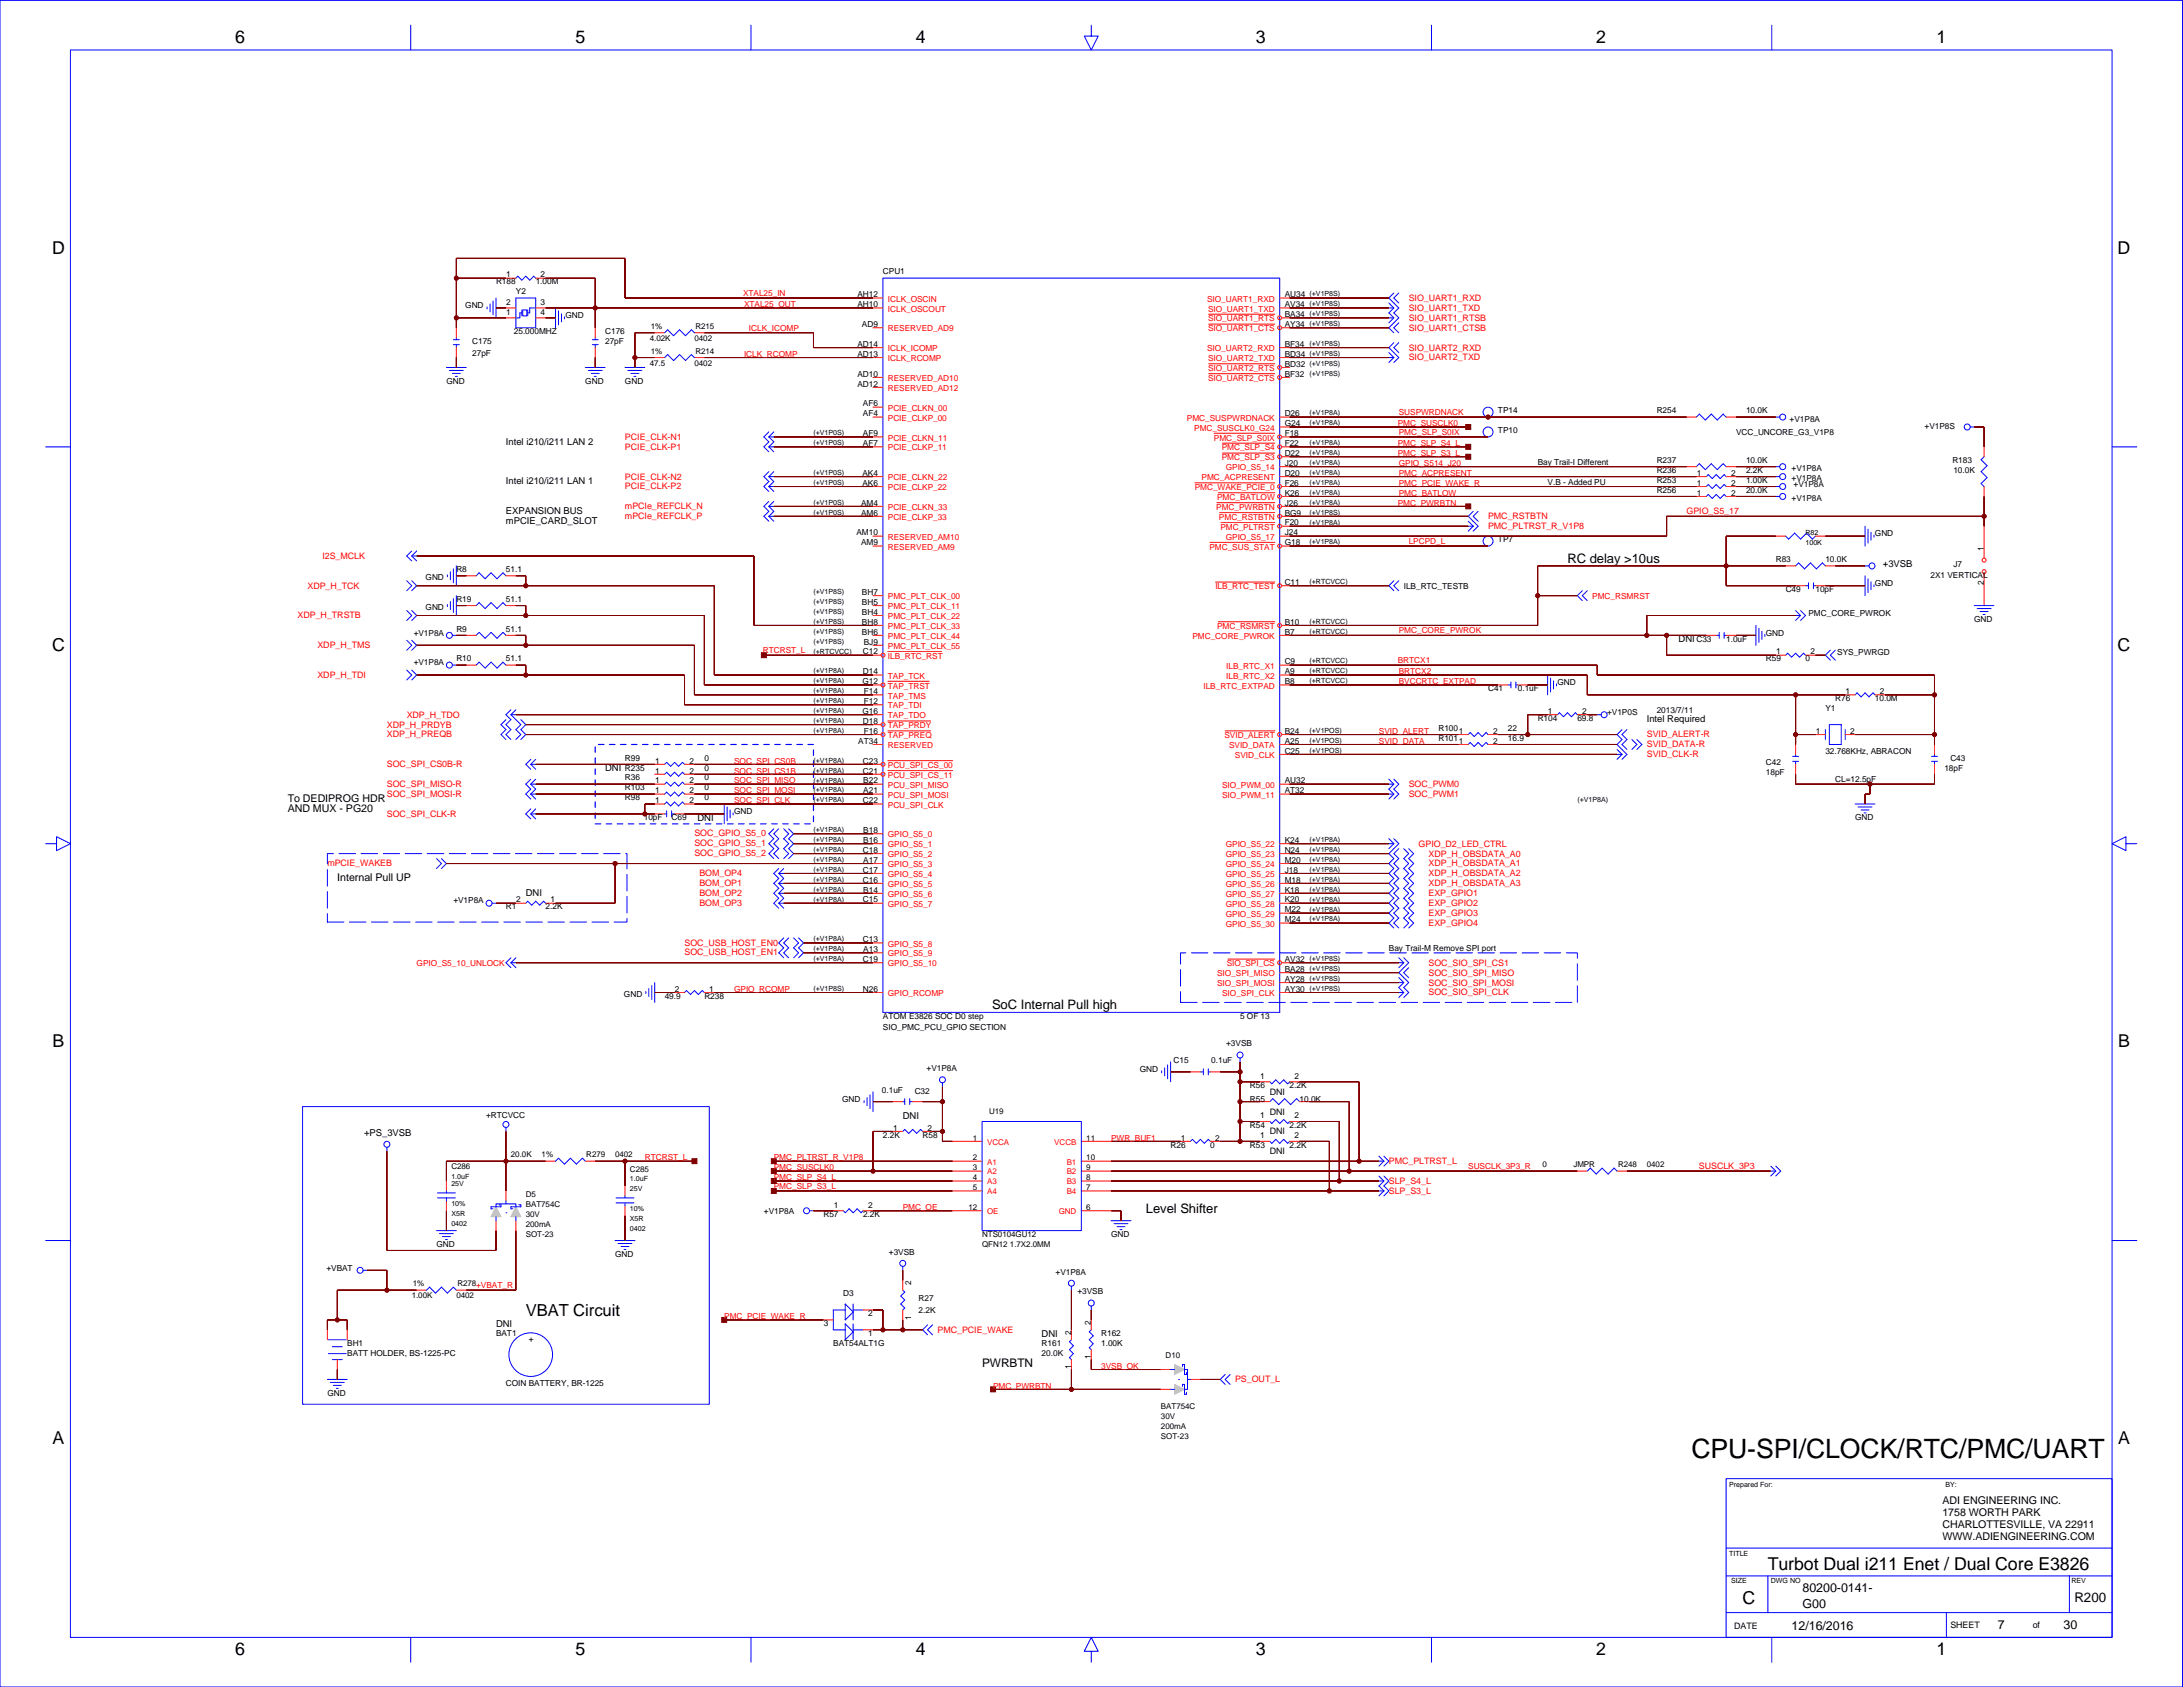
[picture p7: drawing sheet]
<svg xmlns="http://www.w3.org/2000/svg" width="559mm" height="432mm" viewBox="0 0 559 432" stroke-linecap="round" stroke-linejoin="round" font-family="sans-serif">
<defs><g id="words">
<text font-size="6.8" x="433" y="373.1">CPU-SPI/CLOCK/RTC/PMC/UART</text>
<g font-size="4.6">
<text x="60.2" y="11.1">6</text>
<text x="147.3" y="11.1">5</text>
<text x="234.4" y="11.1">4</text>
<text x="321.5" y="11.1">3</text>
<text x="408.6" y="11.1">2</text>
<text x="495.7" y="11.1">1</text>
<text x="13.4" y="64.9">D</text>
<text x="542.1" y="64.9">D</text>
<text x="13.4" y="166.5">C</text>
<text x="542.1" y="166.5">C</text>
<text x="13.5" y="268.1">B</text>
<text x="542.2" y="268.1">B</text>
<text x="13.5" y="369.7">A</text>
<text x="542.2" y="369.7">A</text>
<text x="452.5" y="401.8">Turbot Dual i211 Enet / Dual Core E3826</text>
<text x="446.1" y="410.6">C</text>
<text x="60.2" y="423.5">6</text>
<text x="147.3" y="423.5">5</text>
<text x="234.4" y="423.5">4</text>
<text x="321.5" y="423.5">3</text>
<text x="408.6" y="423.5">2</text>
<text x="495.7" y="423.5">1</text>
</g>
<text font-size="4.2" x="134.6" y="336.9">VBAT Circuit</text>
<text font-size="3.4" x="531" y="410">R200</text>
<g font-size="3.3">
<text x="401.2" y="144.1">RC delay &gt;10us</text>
<text x="253.9" y="258.4">SoC Internal Pull high</text>
<text x="293.3" y="310.4">Level Shifter</text>
</g>
<g font-size="3.2">
<text x="461.4" y="407.5">80200-0141-</text>
<text x="461.4" y="411.5">G00</text>
<text x="458.6" y="417.1">12/16/2016</text>
<text x="511.4" y="416.9">7</text>
<text x="528.2" y="417">30</text>
</g>
<text font-size="3" x="251.4" y="349.8">PWRBTN</text>
<g font-size="2.7">
<text x="73.6" y="207.7">AND MUX - PG20</text>
<text x="73.6" y="205.2">To DEDIPROG HDR</text>
<text x="86.3" y="225.5">Internal Pull UP</text>
<text x="497.2" y="385">ADI ENGINEERING INC.</text>
<text x="497.2" y="388">1758 WORTH PARK</text>
<text x="497.2" y="391.1">CHARLOTTESVILLE, VA 22911</text>
<text x="497.2" y="394.1">WWW.ADIENGINEERING.COM</text>
</g>
<g font-size="2.4">
<text x="129.5" y="113.8">Intel i210/i211 LAN 2</text>
<text x="129.5" y="124">Intel i210/i211 LAN 1</text>
<text x="129.5" y="131.6">EXPANSION BUS</text>
<text x="129.5" y="134.1">mPCIE_CARD_SLOT</text>
<text x="482" y="145.1">+3VSB</text>
<text x="429.7" y="164.4">DNI</text>
<text x="421.5" y="184.9">Intel Required</text>
<text x="154.9" y="197.5">DNI</text>
<text x="178.5" y="210.1">DNI</text>
<text x="134.6" y="229.4">DNI</text>
<text x="231.1" y="286.3">DNI</text>
<text x="93.2" y="290.6">+PS_3VSB</text>
<text x="127" y="339.7">DNI</text>
<text x="266.6" y="342.2">DNI</text>
</g>
<g font-size="2.3" fill="#f00">
<text x="360.6" y="77">SIO_UART1_RXD</text>
<text x="360.6" y="79.6">SIO_UART1_TXD</text>
<text x="360.6" y="82.1">SIO_UART1_RTSB</text>
<text x="360.6" y="89.7">SIO_UART2_RXD</text>
<text x="360.6" y="84.7">SIO_UART1_CTSB</text>
<text x="360.6" y="92.3">SIO_UART2_TXD</text>
<text x="160" y="112.6">PCIE_CLK-N1</text>
<text x="160" y="115.1">PCIE_CLK-P1</text>
<text x="160" y="122.7">PCIE_CLK-N2</text>
<text x="160" y="125.3">PCIE_CLK-P2</text>
<text x="160" y="130.4">mPCIe_REFCLK_N</text>
<text x="431.7" y="131.6">GPIO_S5_17</text>
<text x="160" y="132.9">mPCIe_REFCLK_P</text>
<text x="380.9" y="132.9">PMC_RSTBTN</text>
<text x="380.9" y="135.4">PMC_PLTRST_R_V1P8</text>
<text x="82.5" y="143.1">I2S_MCLK</text>
<text x="78.7" y="150.7">XDP_H_TCK</text>
<text x="76.2" y="158.3">XDP_H_TRSTB</text>
<text x="81.3" y="165.9">XDP_H_TMS</text>
<text x="81.3" y="173.5">XDP_H_TDI</text>
<text x="104.1" y="183.7">XDP_H_TDO</text>
<text x="99" y="186.2">XDP_H_PRDYB</text>
<text x="99" y="188.8">XDP_H_PREQB</text>
<text x="421.5" y="191.3">SVID_DATA-R</text>
<text x="421.5" y="188.8">SVID_ALERT-R</text>
<text x="99" y="196.4">SOC_SPI_CS0B-R</text>
<text x="421.5" y="193.8">SVID_CLK-R</text>
<text x="99" y="201.5">SOC_SPI_MISO-R</text>
<text x="360.6" y="201.5">SOC_PWM0</text>
<text x="99" y="209.1">SOC_SPI_CLK-R</text>
<text x="99" y="204">SOC_SPI_MOSI-R</text>
<text x="360.6" y="204">SOC_PWM1</text>
<text x="177.8" y="214.1">SOC_GPIO_S5_0</text>
<text x="83.8" y="221.8">mPCIE_WAKEB</text>
<text x="177.8" y="219.2">SOC_GPIO_S5_2</text>
<text x="177.8" y="216.6">SOC_GPIO_S5_1</text>
<text x="363.1" y="216.7">GPIO_D2_LED_CTRL</text>
<text x="365.7" y="219.2">XDP_H_OBSDATA_A0</text>
<text x="365.7" y="221.8">XDP_H_OBSDATA_A1</text>
<text x="179" y="226.8">BOM_OP1</text>
<text x="179" y="224.2">BOM_OP4</text>
<text x="365.7" y="224.3">XDP_H_OBSDATA_A2</text>
<text x="365.7" y="226.9">XDP_H_OBSDATA_A3</text>
<text x="179" y="231.9">BOM_OP3</text>
<text x="179" y="229.3">BOM_OP2</text>
<text x="365.7" y="229.4">EXP_GPIO1</text>
<text x="365.7" y="231.9">EXP_GPIO2</text>
<text x="365.7" y="237">EXP_GPIO4</text>
<text x="365.7" y="234.5">EXP_GPIO3</text>
<text x="175.2" y="244.6">SOC_USB_HOST_EN1</text>
<text x="175.2" y="242">SOC_USB_HOST_EN0</text>
<text x="365.7" y="249.7">SOC_SIO_SPI_MISO</text>
<text x="365.7" y="247.2">SOC_SIO_SPI_CS1</text>
<text x="365.7" y="252.3">SOC_SIO_SPI_MOSI</text>
<text x="365.7" y="254.8">SOC_SIO_SPI_CLK</text>
<text x="355.5" y="298">PMC_PLTRST_L</text>
<text x="434.9" y="299.2">SUSCLK_3P3</text>
<text x="355.5" y="305.6">SLP_S3_L</text>
<text x="355.5" y="303">SLP_S4_L</text>
<text x="240" y="341.1">PMC_PCIE_WAKE</text>
<text x="316.2" y="353.8">PS_OUT_L</text>
</g>
<g font-size="2.3">
<text x="325" y="280.2">DNI</text>
<text x="325" y="285.3">DNI</text>
<text x="325" y="290.4">DNI</text>
<text x="325" y="295.4">DNI</text>
<text x="443.9" y="417.1">DATE</text>
<text x="499.3" y="416.8">SHEET</text>
<text x="520.3" y="416.8">of</text>
</g>
<g font-size="2.1">
<text x="129.6" y="71">1</text>
<text x="138.4" y="71">2</text>
<text x="226" y="70.3">CPU1</text>
<text x="127" y="72.8">R188</text>
<text x="132" y="75.3">Y2</text>
<text x="137.1" y="72.8">1.00M</text>
<text x="219.5" y="76.1">AH12</text>
<text x="328.9" y="76.1">AU34</text>
<text x="119.1" y="78.9">GND</text>
<text x="129.6" y="80.6">1</text>
<text x="129.6" y="78">2</text>
<text x="138.4" y="78">3</text>
<text x="138.4" y="80.6">4</text>
<text x="144.7" y="81.4">GND</text>
<text x="219.5" y="78.6">AH10</text>
<text x="220.6" y="83.7">AD9</text>
<text x="328.9" y="83.7">AY34</text>
<text x="328.9" y="81.2">BA34</text>
<text x="328.9" y="78.6">AV34</text>
<text x="120.9" y="88">C175</text>
<text x="131.5" y="85.5">25.000MHZ</text>
<text x="154.9" y="88">27pF</text>
<text x="154.9" y="85.5">C176</text>
<text x="219.5" y="88.8">AD14</text>
<text x="328.9" y="88.8">BF34</text>
<text x="120.9" y="91.1">27pF</text>
<text x="219.5" y="91.3">AD13</text>
<text x="328.9" y="91.3">BD34</text>
<text x="328.9" y="93.9">BD32</text>
<text x="114.3" y="98.2">GND</text>
<text x="149.8" y="98.2">GND</text>
<text x="160" y="98.2">GND</text>
<text x="219.5" y="98.9">AD12</text>
<text x="219.5" y="96.4">AD10</text>
<text x="328.9" y="96.4">BF32</text>
<text x="220.9" y="104">AF6</text>
<text x="220.9" y="106.6">AF4</text>
<text x="328.9" y="106.6">D26</text>
<text x="383.5" y="105.8">TP14</text>
<text x="424.1" y="105.8">R254</text>
<text x="446.9" y="105.8">10.0K</text>
<text x="458.1" y="107.9">+V1P8A</text>
<text x="220.9" y="111.6">AF9</text>
<text x="328.9" y="109.1">G24</text>
<text x="328.9" y="111.6">F18</text>
<text x="383.5" y="110.9">TP10</text>
<text x="444.4" y="111.3">VCC_UNCORE_G3_V1P8</text>
<text x="492.6" y="109.9">+V1P8S</text>
<text x="220.9" y="114.2">AF7</text>
<text x="328.9" y="119.3">J20</text>
<text x="328.9" y="116.7">D22</text>
<text x="328.9" y="114.2">F22</text>
<text x="393.6" y="119">Bay Trail-I Different</text>
<text x="424.1" y="118.5">R237</text>
<text x="446.9" y="118.5">10.0K</text>
<text x="499.8" y="118.5">R183</text>
<text x="220.8" y="121.8">AK4</text>
<text x="220.8" y="124.3">AK6</text>
<text x="328.9" y="124.3">F26</text>
<text x="328.9" y="121.8">D20</text>
<text x="396.1" y="124">V.B - Added PU</text>
<text x="424.1" y="121">R236</text>
<text x="424.1" y="123.6">R253</text>
<text x="434.3" y="121.8">1</text>
<text x="434.3" y="124.3">1</text>
<text x="443.1" y="121.8">2</text>
<text x="443.1" y="124.3">2</text>
<text x="446.9" y="121">2.2K</text>
<text x="446.9" y="123.6">1.00K</text>
<text x="458.6" y="123.2">+V1P8A</text>
<text x="458.6" y="120.6">+V1P8A</text>
<text x="459.1" y="124.6">+V1P8A</text>
<text x="500" y="121">10.0K</text>
<text x="220.4" y="129.4">AM4</text>
<text x="220.4" y="132">AM6</text>
<text x="328.9" y="129.4">J26</text>
<text x="328.9" y="132">BG9</text>
<text x="328.9" y="126.9">K26</text>
<text x="424.1" y="126.1">R256</text>
<text x="434.3" y="126.9">1</text>
<text x="443.1" y="126.9">2</text>
<text x="446.9" y="126.1">20.0K</text>
<text x="458.6" y="128.3">+V1P8A</text>
<text x="219.2" y="137">AM10</text>
<text x="328.9" y="137">J24</text>
<text x="328.9" y="134.5">F20</text>
<text x="480" y="137.3">GND</text>
<text x="220.4" y="139.6">AM9</text>
<text x="328.9" y="139.6">G18</text>
<text x="383.5" y="138.8">TP7</text>
<text x="454.6" y="143.9">R83</text>
<text x="467.3" y="143.9">10.0K</text>
<text x="507.8" y="141" transform="rotate(-90 507.8 141)">1</text>
<text x="108.9" y="148.6">GND</text>
<text x="116.8" y="146.4">R8</text>
<text x="129.5" y="146.4">51.1</text>
<text x="328.9" y="149.7">C11</text>
<text x="480" y="150">GND</text>
<text x="494.2" y="148.1">2X1 VERTICAL</text>
<text x="500" y="145">J7</text>
<text x="507.8" y="149.8" transform="rotate(-90 507.8 149.8)">2</text>
<text x="116.8" y="154.1">R19</text>
<text x="129.5" y="154.1">51.1</text>
<text x="220.6" y="154.8">BH5</text>
<text x="220.6" y="152.3">BH7</text>
<text x="359.3" y="150.7">ILB_RTC_TESTB</text>
<text x="457.1" y="151.5">C49</text>
<text x="464.7" y="151.5">10pF</text>
<text x="108.9" y="156.2">GND</text>
<text x="116.8" y="161.7">R9</text>
<text x="129.5" y="161.7">51.1</text>
<text x="220.6" y="159.9">BH8</text>
<text x="220.6" y="157.4">BH4</text>
<text x="328.9" y="159.9">B10</text>
<text x="462.9" y="157.6">PMC_CORE_PWROK</text>
<text x="505.3" y="159.1">GND</text>
<text x="105.9" y="162.7">+V1P8A</text>
<text x="220.6" y="162.4">BH6</text>
<text x="220.9" y="167.5">C12</text>
<text x="221.1" y="165">BJ9</text>
<text x="328.9" y="162.4">B7</text>
<text x="434.2" y="164.2">C33</text>
<text x="441.9" y="164.2">1.0uF</text>
<text x="452" y="162.7">GND</text>
<text x="454.7" y="167.5">1</text>
<text x="463.4" y="167.5">2</text>
<text x="470.3" y="167.8">SYS_PWRGD</text>
<text x="105.9" y="170.3">+V1P8A</text>
<text x="116.8" y="169.3">R10</text>
<text x="129.5" y="169.3">51.1</text>
<text x="220.9" y="172.6">D14</text>
<text x="328.9" y="170.1">C9</text>
<text x="328.9" y="172.6">A9</text>
<text x="452" y="169.3">R59</text>
<text x="462.2" y="169.3">0</text>
<text x="220.8" y="175.1">G12</text>
<text x="221.1" y="177.7">F14</text>
<text x="328.9" y="175.1">B8</text>
<text x="380.9" y="176.9">C41</text>
<text x="388.5" y="176.9">0.1uF</text>
<text x="398.7" y="175.4">GND</text>
<text x="469.8" y="179.4">R76</text>
<text x="472.4" y="177.7">1</text>
<text x="480" y="179.4">10.0M</text>
<text x="481.2" y="177.7">2</text>
<text x="220.8" y="182.7">G16</text>
<text x="220.9" y="185.3">D18</text>
<text x="221.1" y="180.2">F12</text>
<text x="393.6" y="184.5">R104</text>
<text x="396.2" y="182.7">1</text>
<text x="403.8" y="184.5">69.8</text>
<text x="405" y="182.7">2</text>
<text x="411.4" y="183">+V1P0S</text>
<text x="424.1" y="182.5">2013/7/11</text>
<text x="467.3" y="182">Y1</text>
<text x="219.7" y="190.4">AT34</text>
<text x="221.1" y="187.8">F16</text>
<text x="328.9" y="187.8">B24</text>
<text x="328.9" y="190.4">A25</text>
<text x="368.2" y="187.1">R100</text>
<text x="368.2" y="189.6">R101</text>
<text x="373.4" y="187.8">1</text>
<text x="373.4" y="190.4">1</text>
<text x="382.2" y="187.8">2</text>
<text x="382.2" y="190.4">2</text>
<text x="386" y="187.1">22</text>
<text x="386" y="189.6">16.9</text>
<text x="464.8" y="187.8">1</text>
<text x="473.6" y="187.8">2</text>
<text x="160" y="194.7">R99</text>
<text x="160" y="197.2">R235</text>
<text x="167.7" y="195.4">1</text>
<text x="167.7" y="198">1</text>
<text x="176.5" y="195.4">2</text>
<text x="176.5" y="198">2</text>
<text x="180.3" y="194.7">0</text>
<text x="180.3" y="197.2">0</text>
<text x="220.9" y="198">C21</text>
<text x="220.9" y="195.4">C23</text>
<text x="328.9" y="192.9">C25</text>
<text x="452" y="195.8">C42</text>
<text x="467.3" y="192.9">32.768KHz, ABRACON</text>
<text x="497.7" y="197.2">18pF</text>
<text x="499.3" y="194.7">C43</text>
<text x="160" y="199.8">R36</text>
<text x="160" y="202.3">R103</text>
<text x="167.7" y="200.5">1</text>
<text x="167.7" y="203.1">1</text>
<text x="176.5" y="200.5">2</text>
<text x="176.5" y="203.1">2</text>
<text x="180.3" y="199.8">0</text>
<text x="180.3" y="202.3">0</text>
<text x="221" y="203.1">A21</text>
<text x="221" y="200.5">B22</text>
<text x="328.9" y="203.1">AT32</text>
<text x="328.9" y="200.5">AU32</text>
<text x="452" y="198.3">18pF</text>
<text x="469.8" y="200.2">CL=12.5pF</text>
<text x="160" y="204.8">R98</text>
<text x="164.8" y="209.9">10pF</text>
<text x="167.7" y="205.6">1</text>
<text x="171.9" y="209.9">C69</text>
<text x="176.5" y="205.6">2</text>
<text x="180.3" y="204.8">0</text>
<text x="187.9" y="208.4">GND</text>
<text x="220.9" y="205.6">C22</text>
<text x="474.9" y="209.9">GND</text>
<text x="221" y="215.8">B16</text>
<text x="221" y="213.2">B18</text>
<text x="328.9" y="215.8">K24</text>
<text x="220.9" y="218.3">C18</text>
<text x="221" y="220.8">A17</text>
<text x="328.9" y="220.8">M20</text>
<text x="328.9" y="218.3">N24</text>
<text x="220.9" y="225.9">C16</text>
<text x="220.9" y="223.4">C17</text>
<text x="328.9" y="225.9">M18</text>
<text x="328.9" y="223.4">J18</text>
<text x="116.1" y="231.3">+V1P8A</text>
<text x="129.5" y="232.8">R1</text>
<text x="132.1" y="231">2</text>
<text x="139.7" y="232.8">2.2K</text>
<text x="140.9" y="231">1</text>
<text x="220.9" y="231">C15</text>
<text x="221" y="228.5">B14</text>
<text x="328.9" y="233.5">M22</text>
<text x="328.9" y="231">K20</text>
<text x="328.9" y="228.5">K18</text>
<text x="328.9" y="236.1">M24</text>
<text x="220.9" y="241.2">C13</text>
<text x="221" y="243.7">A13</text>
<text x="355.5" y="243.4">Bay Trail-M Remove SPI port</text>
<text x="220.9" y="246.2">C19</text>
<text x="328.9" y="251.3">AY28</text>
<text x="328.9" y="248.8">BA28</text>
<text x="328.9" y="246.2">AV32</text>
<text x="159.7" y="255.2">GND</text>
<text x="170.1" y="255.6">49.9</text>
<text x="172.8" y="253.9">2</text>
<text x="180.3" y="255.6">R238</text>
<text x="181.6" y="253.9">1</text>
<text x="220.9" y="253.9">N26</text>
<text x="328.9" y="253.9">AY30</text>
<text x="226" y="263.7">SIO_PMC_PCU_GPIO SECTION</text>
<text x="226" y="260.7">ATOM E3826 SOC D0 step</text>
<text x="317.4" y="260.7">5 OF 13</text>
<text x="313.9" y="267.8">+3VSB</text>
<text x="237.2" y="274.2">+V1P8A</text>
<text x="291.8" y="274.4">GND</text>
<text x="300.4" y="272.1">C15</text>
<text x="310.1" y="272.1">0.1uF</text>
<text x="225.8" y="279.8">0.1uF</text>
<text x="234.1" y="280">C32</text>
<text x="320" y="278.5">R56</text>
<text x="322.6" y="276.1">1</text>
<text x="330.1" y="278.5">2.2K</text>
<text x="331.4" y="276.1">2</text>
<text x="124.4" y="286.1">+RTCVCC</text>
<text x="215.6" y="282">GND</text>
<text x="320" y="282.1">R55</text>
<text x="322.6" y="286.3">1</text>
<text x="331.4" y="286.3">2</text>
<text x="332.7" y="282.1">10.0K</text>
<text x="226" y="291.2">2.2K</text>
<text x="228.6" y="289.4">1</text>
<text x="236.2" y="291.2">R58</text>
<text x="237.4" y="289.4">2</text>
<text x="299.7" y="293.7">R26</text>
<text x="302.3" y="291.9">1</text>
<text x="309.8" y="293.7">0</text>
<text x="311.1" y="291.9">2</text>
<text x="320" y="288.6">R54</text>
<text x="320" y="293.7">R53</text>
<text x="322.6" y="291.4">1</text>
<text x="330.1" y="288.6">2.2K</text>
<text x="330.1" y="293.7">2.2K</text>
<text x="331.4" y="291.4">2</text>
<text x="195.5" y="310.7">+V1P8A</text>
<text x="210.8" y="311.5">R57</text>
<text x="213.4" y="309.1">1</text>
<text x="220.9" y="311.5">2.2K</text>
<text x="222.2" y="309.1">2</text>
<text x="284.4" y="316.6">GND</text>
<text x="111.7" y="319.1">GND</text>
<text x="157.4" y="321.7">GND</text>
<text x="227.5" y="321.1">+3VSB</text>
<text x="83.5" y="325.2">+VBAT</text>
<text x="233.2" y="329" transform="rotate(-90 233.2 329)">2</text>
<text x="270.2" y="326.2">+V1P8A</text>
<text x="215.9" y="331.8">D3</text>
<text x="235.2" y="336">2.2K</text>
<text x="235.2" y="332.9">R27</text>
<text x="275.8" y="331.3">+3VSB</text>
<text x="127" y="342">BAT1</text>
<text x="210.9" y="339.4">3</text>
<text x="222.2" y="336.9">2</text>
<text x="222.2" y="342">1</text>
<text x="233.2" y="337.7" transform="rotate(-90 233.2 337.7)">1</text>
<text x="274.2" y="341.7" transform="rotate(-90 274.2 341.7)">2</text>
<text x="279.3" y="339.1" transform="rotate(-90 279.3 339.1)">2</text>
<text x="281.9" y="342">R162</text>
<text x="88.9" y="347.1">BATT HOLDER, BS-1225-PC</text>
<text x="88.9" y="344.5">BH1</text>
<text x="135.4" y="343.5">+</text>
<text x="213.3" y="344.5">BAT54ALT1G</text>
<text x="266.6" y="347.1">20.0K</text>
<text x="266.6" y="344.5">R161</text>
<text x="279.3" y="347.9" transform="rotate(-90 279.3 347.9)">1</text>
<text x="281.9" y="344.5">1.00K</text>
<text x="274.2" y="350.4" transform="rotate(-90 274.2 350.4)">1</text>
<text x="83.8" y="357.2">GND</text>
<text x="129.5" y="354.7">COIN BATTERY, BR-1225</text>
</g>
<g font-size="2.1" fill="#f00">
<text x="190.2" y="75.8">XTAL25_IN</text>
<text x="227.3" y="77.2">ICLK_OSCIN</text>
<text x="309" y="77.2">SIO_UART1_RXD</text>
<text x="190.5" y="78.6">XTAL25_OUT</text>
<text x="227.3" y="79.7">ICLK_OSCOUT</text>
<text x="309.2" y="79.7">SIO_UART1_TXD</text>
<text x="309.2" y="82.3">SIO_UART1_RTS</text>
<text x="191.7" y="84.7">ICLK_ICOMP</text>
<text x="227.3" y="89.9">ICLK_ICOMP</text>
<text x="227.3" y="84.8">RESERVED_AD9</text>
<text x="309" y="89.9">SIO_UART2_RXD</text>
<text x="309.2" y="84.8">SIO_UART1_CTS</text>
<text x="190.5" y="91.3">ICLK_RCOMP</text>
<text x="227.3" y="92.4">ICLK_RCOMP</text>
<text x="309.2" y="95">SIO_UART2_RTS</text>
<text x="309.2" y="92.4">SIO_UART2_TXD</text>
<text x="227.3" y="97.5">RESERVED_AD10</text>
<text x="227.3" y="100.1">RESERVED_AD12</text>
<text x="309.2" y="97.5">SIO_UART2_CTS</text>
<text x="227.3" y="105.1">PCIE_CLKN_00</text>
<text x="227.3" y="107.7">PCIE_CLKP_00</text>
<text x="303.8" y="107.7">PMC_SUSPWRDNACK</text>
<text x="358.1" y="106.3">SUSPWRDNACK</text>
<text x="227.3" y="112.8">PCIE_CLKN_11</text>
<text x="305.7" y="110.2">PMC_SUSCLK0_G24</text>
<text x="310.7" y="112.8">PMC_SLP_S0IX</text>
<text x="357.8" y="109.1">PMC_SUSCLK0</text>
<text x="358.1" y="111.3">PMC_SLP_S0IX</text>
<text x="227.3" y="115.3">PCIE_CLKP_11</text>
<text x="312.7" y="115.3">PMC_SLP_S4</text>
<text x="312.7" y="117.8">PMC_SLP_S3</text>
<text x="357.8" y="114.2">PMC_SLP_S4_L</text>
<text x="357.8" y="116.7">PMC_SLP_S3_L</text>
<text x="358.1" y="119.3">GPIO_S514_J20</text>
<text x="227.3" y="125.5">PCIE_CLKP_22</text>
<text x="227.3" y="122.9">PCIE_CLKN_22</text>
<text x="305.8" y="125.5">PMC_WAKE_PCIE_0</text>
<text x="307.6" y="122.9">PMC_ACPRESENT</text>
<text x="313.8" y="120.4">GPIO_S5_14</text>
<text x="358.1" y="124.3">PMC_PCIE_WAKE_R</text>
<text x="358.1" y="121.8">PMC_ACPRESENT</text>
<text x="227.3" y="130.5">PCIE_CLKN_33</text>
<text x="311.3" y="130.5">PMC_PWRBTN</text>
<text x="311.6" y="128">PMC_BATLOW</text>
<text x="357.8" y="129.4">PMC_PWRBTN</text>
<text x="358.1" y="126.9">PMC_BATLOW</text>
<text x="227.3" y="133.1">PCIE_CLKP_33</text>
<text x="312" y="133.1">PMC_RSTBTN</text>
<text x="312.4" y="135.6">PMC_PLTRST</text>
<text x="227.3" y="138.2">RESERVED_AM10</text>
<text x="227.3" y="140.7">RESERVED_AM9</text>
<text x="309.6" y="140.7">PMC_SUS_STAT</text>
<text x="313.8" y="138.2">GPIO_S5_17</text>
<text x="360.6" y="139.3">LPCPD_L</text>
<text x="227.3" y="153.4">PMC_PLT_CLK_00</text>
<text x="227.3" y="155.9">PMC_PLT_CLK_11</text>
<text x="311.1" y="150.9">ILB_RTC_TEST</text>
<text x="407.6" y="153.3">PMC_RSMRST</text>
<text x="227.3" y="158.5">PMC_PLT_CLK_22</text>
<text x="227.3" y="161">PMC_PLT_CLK_33</text>
<text x="311.6" y="161">PMC_RSMRST</text>
<text x="195.3" y="167.2">RTCRST_L</text>
<text x="227.3" y="163.6">PMC_PLT_CLK_44</text>
<text x="227.3" y="166.1">PMC_PLT_CLK_55</text>
<text x="305.2" y="163.6">PMC_CORE_PWROK</text>
<text x="358.1" y="162.1">PMC_CORE_PWROK</text>
<text x="227.3" y="168.6">ILB_RTC_RST</text>
<text x="227.3" y="173.7">TAP_TCK</text>
<text x="313.9" y="173.7">ILB_RTC_X2</text>
<text x="313.9" y="171.2">ILB_RTC_X1</text>
<text x="357.8" y="169.8">BRTCX1</text>
<text x="358.1" y="172.6">BRTCX2</text>
<text x="227.3" y="176.2">TAP_TRST</text>
<text x="227.3" y="178.8">TAP_TMS</text>
<text x="308.1" y="176.2">ILB_RTC_EXTPAD</text>
<text x="358.1" y="175.1">BVCCRTC_EXTPAD</text>
<text x="227.3" y="183.9">TAP_TDO</text>
<text x="227.3" y="181.3">TAP_TDI</text>
<text x="227.3" y="188.9">TAP_PREQ</text>
<text x="227.3" y="186.4">TAP_PRDY</text>
<text x="227.3" y="191.5">RESERVED</text>
<text x="313.4" y="188.9">SVID_ALERT</text>
<text x="314.6" y="191.5">SVID_DATA</text>
<text x="353" y="190.4">SVID_DATA</text>
<text x="353" y="187.8">SVID_ALERT</text>
<text x="187.9" y="195.4">SOC_SPI_CS0B</text>
<text x="187.9" y="198">SOC_SPI_CS1B</text>
<text x="227.3" y="196.6">PCU_SPI_CS_00</text>
<text x="316.1" y="194">SVID_CLK</text>
<text x="187.9" y="200.5">SOC_SPI_MISO</text>
<text x="187.9" y="203.1">SOC_SPI_MOSI</text>
<text x="227.3" y="199.1">PCU_SPI_CS_11</text>
<text x="227.3" y="201.6">PCU_SPI_MISO</text>
<text x="312.8" y="201.6">SIO_PWM_00</text>
<text x="187.9" y="205.6">SOC_SPI_CLK</text>
<text x="227.3" y="204.2">PCU_SPI_MOSI</text>
<text x="227.3" y="206.7">PCU_SPI_CLK</text>
<text x="312.8" y="204.2">SIO_PWM_11</text>
<text x="227.3" y="214.3">GPIO_S5_0</text>
<text x="227.3" y="216.9">GPIO_S5_1</text>
<text x="227.3" y="219.4">GPIO_S5_2</text>
<text x="227.3" y="222">GPIO_S5_3</text>
<text x="313.8" y="216.9">GPIO_S5_22</text>
<text x="313.8" y="219.4">GPIO_S5_23</text>
<text x="313.8" y="222">GPIO_S5_24</text>
<text x="227.3" y="224.5">GPIO_S5_4</text>
<text x="227.3" y="227">GPIO_S5_5</text>
<text x="313.8" y="224.5">GPIO_S5_25</text>
<text x="313.8" y="227">GPIO_S5_26</text>
<text x="227.3" y="229.6">GPIO_S5_6</text>
<text x="227.3" y="232.1">GPIO_S5_7</text>
<text x="313.8" y="229.6">GPIO_S5_27</text>
<text x="313.8" y="232.1">GPIO_S5_28</text>
<text x="313.8" y="234.7">GPIO_S5_29</text>
<text x="313.8" y="237.2">GPIO_S5_30</text>
<text x="227.3" y="242.3">GPIO_S5_8</text>
<text x="227.3" y="244.8">GPIO_S5_9</text>
<text x="106.7" y="247.2">GPIO_S5_10_UNLOCK</text>
<text x="227.3" y="247.4">GPIO_S5_10</text>
<text x="311.6" y="249.9">SIO_SPI_MISO</text>
<text x="314" y="247.4">SIO_SPI_CS</text>
<text x="187.9" y="253.9">GPIO_RCOMP</text>
<text x="227.3" y="255">GPIO_RCOMP</text>
<text x="311.6" y="252.4">SIO_SPI_MOSI</text>
<text x="312.8" y="255">SIO_SPI_CLK</text>
<text x="284.4" y="291.9">PWR_BUF1</text>
<text x="165.1" y="297">RTCRST_L</text>
<text x="198.1" y="299.6">PMC_SUSCLK0</text>
<text x="198.1" y="297">PMC_PLTRST_R_V1P8</text>
<text x="375.8" y="299.3">SUSCLK_3P3_R</text>
<text x="198.1" y="304.3">PMC_SLP_S3_L</text>
<text x="198.1" y="302.1">PMC_SLP_S4_L</text>
<text x="231.1" y="309.7">PMC_OE</text>
<text x="185.4" y="337.7">PMC_PCIE_WAKE_R</text>
<text x="281.9" y="350.4">3VSB_OK</text>
<text x="254.2" y="355.4">PMC_PWRBTN</text>
</g>
<g font-size="2">
<text x="166.3" y="87.2">4.02K</text>
<text x="166.6" y="84.2">1%</text>
<text x="177.8" y="87.2">0402</text>
<text x="178" y="84.2">R215</text>
<text x="166.3" y="93.6">47.5</text>
<text x="166.6" y="90.5">1%</text>
<text x="177.8" y="93.6">0402</text>
<text x="178" y="90.5">R214</text>
<text x="253.2" y="285.1">U19</text>
<text x="249" y="291.9">1</text>
<text x="278.1" y="291.9">11</text>
<text x="115.5" y="299.3">C286</text>
<text x="130.8" y="296.2">20.0K</text>
<text x="138.7" y="296.2">1%</text>
<text x="150.1" y="296.2">R279</text>
<text x="157.4" y="296.2">0402</text>
<text x="249" y="299.5">3</text>
<text x="249" y="297">2</text>
<text x="278.1" y="297">10</text>
<text x="278.1" y="299.5">9</text>
<text x="394.9" y="298.8">0</text>
<text x="402.8" y="298.8">JMPR</text>
<text x="414.2" y="298.8">R248</text>
<text x="421.5" y="298.8">0402</text>
<text x="161.3" y="300">C285</text>
<text x="249" y="304.6">5</text>
<text x="249" y="302.1">4</text>
<text x="278.1" y="302.1">8</text>
<text x="278.1" y="304.6">7</text>
<text x="134.6" y="306.4">D5</text>
<text x="134.6" y="308.9">BAT754C</text>
<text x="134.6" y="311.5">30V</text>
<text x="247.9" y="309.7">12</text>
<text x="278.1" y="309.7">6</text>
<text x="134.6" y="316.6">SOT-23</text>
<text x="134.6" y="314">200mA</text>
<text x="251.4" y="316.6">NTS0104GU12</text>
<text x="251.4" y="319.1">QFN12 1.7X2.0MM</text>
<text x="105.6" y="329.2">1%</text>
<text x="117.1" y="329.2">R278+VBAT_R</text>
<text x="105.4" y="332.3">1.00K</text>
<text x="116.8" y="332.3">0402</text>
<text x="298.4" y="347.5">D10</text>
<text x="297.2" y="360.6">BAT754C</text>
<text x="297.2" y="365.7">200mA</text>
<text x="297.2" y="363.1">30V</text>
<text x="297.2" y="368.2">SOT-23</text>
</g>
<g font-size="2" fill="#f00">
<text x="252.7" y="293">VCCA</text>
<text x="269.9" y="293">VCCB</text>
<text x="252.7" y="298.1">A1</text>
<text x="273" y="298.1">B1</text>
<text x="252.7" y="300.6">A2</text>
<text x="252.7" y="303.2">A3</text>
<text x="252.7" y="305.7">A4</text>
<text x="273" y="305.7">B4</text>
<text x="273" y="303.2">B3</text>
<text x="273" y="300.6">B2</text>
<text x="252.7" y="310.8">OE</text>
<text x="271" y="310.8">GND</text>
</g>
<g font-size="1.8">
<text x="335.2" y="75.9">(+V1P8S)</text>
<text x="335.2" y="83.5">(+V1P8S)</text>
<text x="335.2" y="80.9">(+V1P8S)</text>
<text x="335.2" y="78.4">(+V1P8S)</text>
<text x="335.2" y="88.6">(+V1P8S)</text>
<text x="335.2" y="93.6">(+V1P8S)</text>
<text x="335.2" y="91.1">(+V1P8S)</text>
<text x="335.2" y="96.2">(+V1P8S)</text>
<text x="335.2" y="106.3">(+V1P8A)</text>
<text x="208.2" y="114">(+V1P0S)</text>
<text x="208.2" y="111.4">(+V1P0S)</text>
<text x="335.2" y="114">(+V1P8A)</text>
<text x="335.2" y="108.9">(+V1P8A)</text>
<text x="335.2" y="119">(+V1P8A)</text>
<text x="335.2" y="116.5">(+V1P8A)</text>
<text x="208.2" y="124.1">(+V1P0S)</text>
<text x="208.2" y="121.6">(+V1P0S)</text>
<text x="335.2" y="121.6">(+V1P8A)</text>
<text x="335.2" y="124.1">(+V1P8A)</text>
<text x="208.2" y="131.7">(+V1P0S)</text>
<text x="208.2" y="129.2">(+V1P0S)</text>
<text x="335.2" y="126.7">(+V1P8A)</text>
<text x="335.2" y="129.2">(+V1P8A)</text>
<text x="335.2" y="131.7">(+V1P8S)</text>
<text x="335.2" y="134.3">(+V1P8A)</text>
<text x="462.2" y="137">R82</text>
<text x="335.2" y="139.4">(+V1P8A)</text>
<text x="462.2" y="139.5">100K</text>
<text x="335.2" y="149.5">(+RTCVCC)</text>
<text x="208.2" y="152">(+V1P8S)</text>
<text x="208.2" y="154.6">(+V1P8S)</text>
<text x="208.2" y="157.1">(+V1P8S)</text>
<text x="208.2" y="159.7">(+V1P8S)</text>
<text x="335.2" y="159.7">(+RTCVCC)</text>
<text x="208.2" y="162.2">(+V1P8S)</text>
<text x="208.2" y="164.7">(+V1P8S)</text>
<text x="208.2" y="167.3">(+RTCVCC)</text>
<text x="335.2" y="162.2">(+RTCVCC)</text>
<text x="208.2" y="172.4">(+V1P8A)</text>
<text x="335.2" y="172.4">(+RTCVCC)</text>
<text x="335.2" y="169.8">(+RTCVCC)</text>
<text x="208.2" y="180">(+V1P8A)</text>
<text x="208.2" y="177.4">(+V1P8A)</text>
<text x="208.2" y="174.9">(+V1P8A)</text>
<text x="335.2" y="174.9">(+RTCVCC)</text>
<text x="208.2" y="185.1">(+V1P8A)</text>
<text x="208.2" y="182.5">(+V1P8A)</text>
<text x="208.2" y="187.6">(+V1P8A)</text>
<text x="335.2" y="187.6">(+V1POS)</text>
<text x="335.2" y="190.1">(+V1POS)</text>
<text x="208.2" y="197.8">(+V1P8A)</text>
<text x="208.2" y="195.2">(+V1P8A)</text>
<text x="335.2" y="192.7">(+V1POS)</text>
<text x="208.2" y="202.8">(+V1P8A)</text>
<text x="208.2" y="200.3">(+V1P8A)</text>
<text x="208.2" y="205.4">(+V1P8A)</text>
<text x="403.8" y="205.4">(+V1P8A)</text>
<text x="208.2" y="215.5">(+V1P8A)</text>
<text x="208.2" y="213">(+V1P8A)</text>
<text x="335.2" y="215.5">(+V1P8A)</text>
<text x="208.2" y="220.6">(+V1P8A)</text>
<text x="208.2" y="218.1">(+V1P8A)</text>
<text x="335.2" y="220.6">(+V1P8A)</text>
<text x="335.2" y="218.1">(+V1P8A)</text>
<text x="208.2" y="225.7">(+V1P8A)</text>
<text x="208.2" y="223.2">(+V1P8A)</text>
<text x="335.2" y="225.7">(+V1P8A)</text>
<text x="335.2" y="223.2">(+V1P8A)</text>
<text x="208.2" y="230.8">(+V1P8A)</text>
<text x="208.2" y="228.2">(+V1P8A)</text>
<text x="335.2" y="233.3">(+V1P8A)</text>
<text x="335.2" y="230.8">(+V1P8A)</text>
<text x="335.2" y="228.2">(+V1P8A)</text>
<text x="335.2" y="235.9">(+V1P8A)</text>
<text x="208.2" y="243.5">(+V1P8A)</text>
<text x="208.2" y="240.9">(+V1P8A)</text>
<text x="208.2" y="246">(+V1P8A)</text>
<text x="335.2" y="251.1">(+V1P8S)</text>
<text x="335.2" y="248.5">(+V1P8S)</text>
<text x="335.2" y="246">(+V1P8S)</text>
<text x="208.2" y="253.6">(+V1P8S)</text>
<text x="335.2" y="253.6">(+V1P8S)</text>
<text x="115.5" y="301.9">1.0uF</text>
<text x="115.5" y="303.7">25V</text>
<text x="161.3" y="302.4">1.0uF</text>
<text x="161.3" y="304.9">25V</text>
<text x="115.5" y="308.7">10%</text>
<text x="115.5" y="311.3">X5R</text>
<text x="161.3" y="310">10%</text>
<text x="115.5" y="313.8">0402</text>
<text x="161.3" y="315.1">0402</text>
<text x="161.3" y="312.5">X5R</text>
<text x="442.6" y="380.6">Prepared For:</text>
<text x="498" y="380.6">BY:</text>
<text x="442.6" y="398.4">TITLE</text>
<text x="443.1" y="405.2">SIZE</text>
<text x="453.3" y="405.2">DWG NO</text>
<text x="530.2" y="405.2">REV</text>
</g>
</g></defs>
<g fill="none" stroke="#00f" stroke-width=".26">
<path d="M0 .1h558.7v431.7h-558.7zM18 12.8h522.6v406.3h-522.6zM105.1 6.4v6.4M192.2 6.4v6.4M279.3 6.4v2.8h1.8l-1.8 3.6-1.7-3.6h1.7M366.4 6.4v6.4M453.5 6.4v6.4M124.7 78.6v.5M125.4 77.8v2M126.2 77v3.6M127 76.3v5.1M132.1 76.3h5v7.6h-5z"/>
<path d="M132.1 71.2l.5-.5 1 1 1-1 1 1 1-1 .5 .5M133.6 79.3v1.6M133.8 79.3h1v1.6h-1zM135.1 79.3v1.6M137.1 78.8h-1.5v1.3h-.5M142.2 78.8v5.1M143 79.6v3.5M226 71.2h101.6v187.9h-101.6zM355.5 78.8h1.3M355.5 77.6l1.3 1.2M356.8 75l-1.3 1.3 2.6 2.5-1.3 1.3 1.3 1.3-2.6 2.5 1.3 1.3M356.8 78.8l-1.3 1.3 1.3 1.3"/>
<path d="M358.1 75l-1.3 1.3 1.3 1.3M114.3 94.1h5.1M115 94.8h3.6M115.8 95.6h2M116.1 88.2h1.5M116.1 86.9h1.5M116.6 96.3h.5M116.8 86.4v.5M116.8 88.2v.8M133.6 80.1h-.5v1.3h-1M143.7 80.3v2.1M144.5 81.1v.5"/>
<path d="M149.8 94.1h5.1M150.6 94.8h3.5M151.3 95.6h2.1M151.6 88.2h1.5M151.6 86.9h1.5M152.1 96.3h.5M152.4 86.4v.5M152.4 88.2v.8M160 94.1h5.1M160.7 94.8h3.6M161.5 95.6h2M162.3 96.3h.5"/>
<path d="M170.1 85.2l.8-.8 1.5 1.5 1.6-1.5 1.5 1.5 1.5-1.5 .8 .8M170.1 91.5l.8-.7 1.5 1.5 1.6-1.5 1.5 1.5 1.5-1.5 .8 .7M355.5 81.4h1.3M355.5 91.5h1.3M355.5 90.2l1.3 1.3M356.8 87.7l-1.3 1.3 2.6 2.5-1.3 1.3M356.8 91.5l-1.3 1.3M356.8 81.4l-1.3 1.2M358.1 87.7l-1.3 1.3 1.3 1.2M358.1 82.6l-1.3 1.3 1.3 1.3M11.7 114.4h6.3M196.8 114.4h1.3"/>
<path d="M196.8 111.8h1.3M196.8 111.8l1.3 1.3-1.3 1.3M196.8 110.6l-1.3 1.2 1.3 1.3-1.3 1.3 1.3 1.2M196.8 114.4l1.3 1.2M198.1 110.6l-1.3 1.2M434.2 106.8l.8-.8 1.5 1.5 1.6-1.5 1.5 1.5 1.5-1.5 .8 .8M434.2 119.5l.8-.8 1.5 1.5 1.6-1.5 1.5 1.5 1.5-1.5 .8 .8M454.6 119.5h1M454.6 106.8h1M504.3 109.3h1M507.9 116.9l-.8 .8 1.5 1.5-1.5 1.5 1.5 1.5-1.5 1.6 .8 .7M540.6 114.4h6.4"/>
<path d="M196.8 124.5h1.3M196.8 122h1.3M196.8 132.1h1.3M196.8 132.1l1.3 1.3M196.8 129.6l1.3 1.3-1.3 1.2M196.8 128.3l-1.3 1.3 1.3 1.3-1.3 1.2 1.3 1.3M196.8 129.6h1.3M196.8 122l1.3 1.3-1.3 1.2M196.8 120.7l-1.3 1.3 1.3 1.3-1.3 1.2 1.3 1.3M196.8 124.5l1.3 1.3M198.1 128.3l-1.3 1.3M198.1 120.7l-1.3 1.3"/>
<path d="M375.8 134.7h1.3M375.8 133.4l1.3 1.3M377.1 130.9l-1.3 1.2 2.6 2.6-1.3 1.3M377.1 134.7l-1.3 1.3M378.4 130.9l-1.3 1.2 1.3 1.3M436.8 122l.5-.5 1 1 1-1 1 1 1.1-1 .5 .5M436.8 124.5l.5-.5 1 1 1-1 1 1 1.1-1 .5 .5M436.8 127.1l.5-.5 1 1 1-1 1 1 1.1-1 .5 .5M454.6 124.5h1M454.6 127.1h1M454.6 122h1M457.1 137.2l.8 .8 1.5-1.5 1.5 1.5 1.5-1.5 1.6 1.5 .7-.8"/>
<path d="M477.4 134.7v5.1M478.2 135.4v3.6M478.9 136.2v2M479.7 137v.5M104.1 156.3l1.3 1.2-1.3 1.3M104.1 148.7l1.3 1.2-1.3 1.3M105.4 156.3l1.3 1.2-1.3 1.3M105.4 148.7l1.3 1.2-1.3 1.3M105.4 142.3h1.3M105.4 142.3l1.3 1.3M105.4 141l-1.3 1.3 1.3 1.3M106.7 141l-1.3 1.3"/>
<path d="M114.5 147.1v.5M114.5 154.7v.6M115.3 146.4v2M115.3 154v2M116.1 145.6v3.6M116.1 153.2v3.6M116.8 144.8v5.1M116.8 152.5v5M121.9 155l.8-.8 1.5 1.6 1.5-1.6 1.5 1.6 1.5-1.6 .8 .8M121.9 147.4l.8-.8 1.5 1.5 1.5-1.5 1.5 1.5 1.5-1.5 .8 .8M356.8 148.7l-1.3 1.2 1.3 1.3M358.1 148.7l-1.3 1.2 1.3 1.3"/>
<path d="M405 151.2l-1.2 1.3 1.2 1.2M406.3 151.2l-1.3 1.3 1.3 1.2M459.6 144.8l.8-.7 1.5 1.5 1.5-1.5 1.6 1.5 1.5-1.5 .8 .7M459.6 157.5h1.3M459.6 156.3l1.3 1.2M460.9 157.5l-1.3 1.3M460.9 156.3l1.3 1.2-1.3 1.3M462.2 149.9h.7M462.9 149.2v1.5M464.2 149.2v1.5M464.2 149.9h.5M477.4 144.8h1"/>
<path d="M477.4 147.4v5.1M478.2 148.1v3.6M478.9 148.9v2M479.7 149.7v.5M505.3 155h5.1M506.1 155.8h3.6M506.9 156.5h2M507.6 157.3h.5M104.1 163.9l1.3 1.3-1.3 1.2M104.1 171.5l1.3 1.3-1.3 1.2M105.4 163.9l1.3 1.3-1.3 1.2M105.4 171.5l1.3 1.3-1.3 1.2"/>
<path d="M115.8 162.6h1M115.8 170.2h1M121.9 162.6l.8-.7 1.5 1.5 1.5-1.5 1.5 1.5 1.5-1.5 .8 .7M121.9 170.2l.8-.7 1.5 1.5 1.5-1.5 1.5 1.5 1.5-1.5 .8 .7M386 175.3h.8M386.8 174.6v1.5M388 174.6v1.5M388 175.3h.5M396.1 172.8v5.1M396.9 173.5v3.6M397.7 174.3v2M398.4 175.1v.5"/>
<path d="M439.3 162.6h.8M440.1 161.9v1.5M441.4 161.9v1.5M441.4 162.6h.5M449.5 160.1v5.1M450.2 160.8v3.6M451 161.6v2M451.8 162.4v.5M457.1 167.7l.5-.5 1 1 1-1 1.1 1 1-1 .5 .5M468.5 166.4l-1.2 1.3 1.2 1.3M469.8 166.4l-1.3 1.3 1.3 1.3M474.9 177.9l.5-.6 1 1.1 1-1.1 1 1.1 1-1.1 .6 .6"/>
<path d="M129.5 184.2l-1.3 1.3 1.3 1.2-1.3 1.3 1.3 1.3M130.8 182.9h1.3M130.8 181.7l-1.3 1.2 1.3 1.3-1.3 1.3 1.3 1.2-1.3 1.3 1.3 1.3M130.8 182.9l2.5 2.6-1.2 1.2 1.2 1.3-1.2 1.3M132.1 181.7l-1.3 1.2M133.3 184.2l1.3 1.3-1.3 1.2 1.3 1.3-1.3 1.3M135.9 199.4l-1.3 1.3 1.3 1.3-1.3 1.3 1.3 1.2M135.9 195.6h1.2M135.9 195.6l1.2 1.3M135.9 194.4l-1.3 1.2 1.3 1.3M137.1 199.4l-1.2 1.3M137.1 194.4l-1.2 1.2"/>
<path d="M170.1 195.6l.5-.5 1.1 1 1-1 1 1 1-1 .5 .5M170.1 198.2l.5-.5 1.1 1 1-1 1 1 1-1 .5 .5M355.5 199.4l1.3 1.3M356.8 199.4l1.3 1.3-1.3 1.3 1.3 1.3-1.3 1.2M375.8 188l.5-.5 1.1 1 1-1 1 1 1-1 .5 .5M375.8 190.6l.5-.6 1.1 1.1 1-1.1 1 1.1 1-1.1 .5 .6M398.7 182.9l.5-.5 1 1 1-1 1 1 1.1-1 .5 .5M408.8 182.9h1.1M413.9 193.1h1.3M413.9 191.8l1.3 1.3M415.2 186.7l-1.3 1.3 1.3 1.3-1.3 1.3 2.6 2.5-1.3 1.3M415.2 193.1l-1.3 1.3"/>
<path d="M416.5 186.7l-1.3 1.3 1.3 1.3-1.3 1.3 1.3 1.2M417.7 189.3l1.3 1.3-1.3 1.2M419 189.3l1.3 1.3-1.3 1.2M458.9 194.9h1.5M458.9 193.6h1.5M459.6 193.1v.5M459.6 194.9v.7M467.3 186.7v2.6M468.3 185.5h3v5.1h-3zM472.3 186.7v2.6M494.4 194.9h1.5M494.4 193.6h1.5"/>
<path d="M495.2 193.1v.5M495.2 194.9v.7M11.7 215.9h2.8v-1.7l3.5 1.7-3.5 1.8v-1.8M111.7 219.8l1.3 1.2-1.3 1.3M113 219.8l1.3 1.2-1.3 1.3M135.9 208.3h1.2M135.9 200.7h1.2M135.9 203.3h1.2M135.9 203.3l1.2 1.2M135.9 200.7l1.2 1.3-1.2 1.3M135.9 208.3l1.2 1.3M135.9 207.1l-1.3 1.2 1.3 1.3"/>
<path d="M137.1 207.1l-1.2 1.2M170.1 208.3h.5M170.1 200.7l.5-.5 1.1 1 1-1 1 1 1-1 .5 .5M170.1 203.3l.5-.6 1.1 1.1 1-1.1 1 1.1 1-1.1 .5 .6M170.1 205.8l.5-.5 1.1 1 1-1 1 1 1-1 .5 .5M170.6 207.6v1.5M171.9 207.6v1.5M171.9 208.3h.8M185.4 205.8v5.1M186.1 206.6v3.5M186.9 207.3v2M187.7 208.1v.5"/>
<path d="M198.1 212.1l-1.3 1.3 1.3 1.3-1.3 1.2 1.3 1.3-1.3 1.3 1.3 1.3M199.3 212.1l-1.2 1.3 1.2 1.3-1.2 1.2 1.2 1.3-1.2 1.3 1.2 1.3M200.6 212.1l1.3 1.3-1.3 1.3 1.3 1.2-1.3 1.3 1.3 1.3-1.3 1.3M201.9 212.1l1.3 1.3-1.3 1.3 1.3 1.2-1.3 1.3 1.3 1.3-1.3 1.3M355.5 214.7l1.3 1.2M355.5 200.7h1.3M355.5 203.3h1.3M355.5 215.9h1.3M356.8 214.7l1.3 1.2-2.6 2.6 1.3 1.3-1.3 1.2 1.3 1.3-1.3 1.3 1.3 1.2-1.3 1.3 1.3 1.3-1.3 1.2 1.3 1.3-1.3 1.3 1.3 1.3-1.3 1.2 1.3 1.3-1.3 1.3 1.3 1.2M356.8 200.7l-1.3 1.3 1.3 1.3M356.8 203.3l-1.3 1.2M356.8 215.9l-1.3 1.3"/>
<path d="M358.1 217.2l-1.3 1.3 1.3 1.3-1.3 1.2 1.3 1.3-1.3 1.3 1.3 1.2-1.3 1.3 1.3 1.3-1.3 1.2 1.3 1.3-1.3 1.3 1.3 1.3-1.3 1.2 1.3 1.3-1.3 1.3 1.3 1.2M359.3 217.2l1.3 1.3-1.3 1.3 1.3 1.2-1.3 1.3 1.3 1.3-1.3 1.2 1.3 1.3-1.3 1.3 1.3 1.2-1.3 1.3 1.3 1.3-1.3 1.3 1.3 1.2-1.3 1.3 1.3 1.3-1.3 1.2M360.6 217.2l1.3 1.3-1.3 1.3 1.3 1.2-1.3 1.3 1.3 1.3-1.3 1.2 1.3 1.3-1.3 1.3 1.3 1.2-1.3 1.3 1.3 1.3-1.3 1.3 1.3 1.2-1.3 1.3 1.3 1.3-1.3 1.2M474.9 205.8h5.1M475.6 206.6h3.6M476.4 207.3h2M477.2 208.1h.5M544.2 215.9v-1.7l-3.6 1.7 3.6 1.8v-1.8h2.8M126 231.2h1M134.6 231.2l.5-.5 1 1 1-1 1 1 1.1-1 .5 .5M199.3 222.3l-1.2 1.3 1.2 1.2-1.2 1.3 1.2 1.3-1.2 1.2 1.2 1.3-1.2 1.3 1.2 1.3M199.3 231.2h1.3"/>
<path d="M199.3 226.1h1.3M199.3 226.1l1.3 1.3-1.3 1.2M199.3 223.6l1.3 1.2-1.3 1.3M199.3 228.6h1.3M199.3 228.6l1.3 1.3-1.3 1.3M199.3 231.2l1.3 1.3M199.3 223.6h1.3M200.6 222.3l-1.3 1.3M130.8 245.2l-1.3 1.2 1.3 1.3M130.8 246.4h1.3M130.8 246.4l1.3 1.3M132.1 245.2l-1.3 1.2"/>
<path d="M165.3 253.8v.5M166.1 253v2.1M166.8 252.3v3.5M167.6 251.5v5.1M175.2 254l.5-.5 1 1 1.1-1 1 1 1-1 .5 .5M200.6 240.1l-1.3 1.2 1.3 1.3-1.3 1.3 1.3 1.3M201.9 240.1l-1.3 1.2 1.3 1.3-1.3 1.3 1.3 1.3M203.2 240.1l1.2 1.2-1.2 1.3 1.2 1.3-1.2 1.3M204.4 240.1l1.3 1.2-1.3 1.3 1.3 1.3-1.3 1.3M358.1 246.4h1.2M358.1 245.2l1.2 1.2M358.1 251.5h1.2"/>
<path d="M358.1 250.2l1.2 1.3M358.1 254h1.2M359.3 251.5l-1.2 1.3 1.2 1.2M359.3 245.2l1.3 1.2-2.5 2.6 2.5 2.5-1.3 1.3 1.3 1.2-1.3 1.3M359.3 246.4l-1.2 1.3M359.3 254l-1.2 1.3M360.6 247.7l-1.3 1.3 1.3 1.2M223.5 279.4v5.1M241.2 277.1v1.1M297.4 274.1v.5M298.1 273.3v2.1M298.9 272.6v3.5"/>
<path d="M299.7 271.8v5.1M307.3 274.4h.7M308 273.6v1.5M309.3 273.6v1.5M309.3 274.4h.5M317.4 270.8v1M325 276.9l.6 .5 1-1 1 1 1-1 1 1 .5-.5M77.5 283.2h104.1v76.2h-104.1zM99 293.7v1M129.5 288.6v1M142.2 297.2l.8-.8 1.5 1.6 1.5-1.6 1.5 1.6 1.6-1.6 .7 .8M221.2 281.7v.5"/>
<path d="M221.9 281v2M222.7 280.2v3.6M231.1 282h.5M231.1 289.6l.5-.5 1 1 1-1 1 1 1.1-1 .5 .5M231.6 281.2v1.5M232.9 281.2v1.5M232.9 282h.7M251.4 287.1h25.4v27.9h-25.4zM304.7 292.1l.5-.5 1.1 1 1-1 1 1 1-1 .5 .5M325 287.1l.6 .5 1-1.1 1 1.1 1-1.1 1 1.1 .5-.5M325 282l.8-.8 1.5 1.5 1.6-1.5 1.5 1.5 1.5-1.5 .8 .8M325 292.1l.6 .5 1-1 1 1 1-1 1 1 .5-.5"/>
<path d="M353 297.2h1.2M353 295.9l1.2 1.3M354.2 297.2l-1.2 1.3M354.2 295.9l1.3 1.3-1.3 1.3M406.3 299.7l.8-.7 1.5 1.5 1.5-1.5 1.5 1.5 1.6-1.5 .7 .7M453.3 299.7h1.3M453.3 298.5l1.3 1.2M454.6 299.7l-1.3 1.3M454.6 298.5l1.2 1.2-1.2 1.3M11.7 317.5h6.3M111.7 315h5.1M112 306.6h4.6"/>
<path d="M112 305.3h4.6M112.5 315.7h3.6M113.3 316.5h2M114 317.3h.5M114.3 304.8v.5M114.3 306.6v.8M127 308.9v-.8h5.1v.8M127 311.4v1M127.7 308.4h.5v.5h-2.5v.5h.5M129.5 310.4h.1M129.5 307.4v.7M132.1 311.4v1"/>
<path d="M132.8 308.4h.5v.5h-2.5v.5h.5M157.4 317.5h5.1M157.7 306.6h4.6M157.7 307.9h4.6M158.2 318.3h3.6M159 319h2M159.7 319.8h.5M160 306.1v.5M160 307.9v.7M207.2 309.9h1M215.9 309.9l.5 .5 1-1 1 1 1-1 1 1 .5-.5M284.4 312.4h5.1"/>
<path d="M285.2 313.2h3.5M285.9 314h2.1M286.7 314.7h.5M353 304.8h1.2M353 302.3h1.2M353 301l1.2 1.3M354.2 304.8l-1.2 1.3M354.2 302.3l-1.2 1.3 1.2 1.2M354.2 301l1.3 1.3-1.3 1.3 1.3 1.2-1.3 1.3M540.6 317.5h6.4M92.9 325.1h1.1M109.2 330.2l.8-.7 1.5 1.5 1.5-1.5 1.5 1.5 1.6-1.5 .7 .7"/>
<path d="M216.4 335.3h-3.1v5.1h3.1M216.4 333.8l2 2-2 2zM216.4 338.9l2 2-2 2zM218.4 335.3h2.5M218.4 333.8v4M218.4 338.9v4M231.1 330.2l.5 .5-1 1 1 1.1-1 1 1 1-.5 .5M231.1 324.1v1M237.4 339.1l-1.2 1.3 1.2 1.3M238.7 339.1l-1.3 1.3 1.3 1.3M274.3 329.2v1M279.3 334.3v1"/>
<path d="M83.8 353.1h5.1M84.1 346.5h4.5M84.1 342.9h4.5M84.6 353.8h3.5M85.1 344.7h2.5M85.1 348h2.5M85.3 354.6h2.1M86.1 355.4h.5M218.4 340.4h2.5M274.3 342.9l-.6 .5 1.1 1-1.1 1.1 1.1 1-1.1 1 .6 .5M279.3 340.4l-.5 .5 1 1-1 1 1 1-1 1.1 .5 .5M299.7 350.5h1"/>
<path d="M299.7 355.6h1M301.7 353.1h.1M302.7 349.8v-.5h.5v2.5h.5v-.5M302.7 354.9v-.6h.5v2.6h.5v-.5M303.2 350.5h.8v5.1h-.8M304 353.1h.7M313.6 351.8l-1.3 1.3 1.3 1.2M314.9 351.8l-1.3 1.3 1.3 1.2M441.9 378.5h98.7v40.6h-98.7zM441.9 396.2h98.7M105.1 419.1v6.4M192.2 419.1v6.4"/>
<path d="M366.4 419.1v6.4M441.9 412.8h98.7M441.9 403.4h98.7M452.5 403.4v9.4M453.5 419.1v6.4M498.2 412.8v6.3M529.7 403.4v9.4M279.3 422.7h1.8l-1.8-3.6-1.7 3.6h1.7v2.8"/>
<circle cx="380.9" cy="110.6" r="1.27"/>
<circle cx="380.9" cy="105.5" r="1.27"/>
<circle cx="456.3" cy="119.5" r=".76"/>
<circle cx="456.3" cy="106.8" r=".76"/>
<circle cx="503.6" cy="109.3" r=".76"/>
<circle cx="380.9" cy="138.5" r="1.27"/>
<circle cx="456.3" cy="127.1" r=".76"/>
<circle cx="456.3" cy="122" r=".76"/>
<circle cx="456.3" cy="124.5" r=".76"/>
<circle cx="479.2" cy="144.8" r=".76"/>
<circle cx="115" cy="170.2" r=".76"/>
<circle cx="115" cy="162.6" r=".76"/>
<circle cx="410.6" cy="182.9" r=".76"/>
<circle cx="125.2" cy="231.2" r=".76"/>
<circle cx="241.2" cy="276.4" r=".76"/>
<circle cx="317.4" cy="270" r=".76"/>
<circle cx="99" cy="292.9" r=".76"/>
<circle cx="129.5" cy="287.8" r=".76"/>
<circle cx="206.5" cy="309.9" r=".76"/>
<circle cx="92.2" cy="325.1" r=".76"/>
<circle cx="231.1" cy="323.4" r=".76"/>
<circle cx="274.3" cy="328.4" r=".76"/>
<circle cx="279.3" cy="333.5" r=".76"/>
<circle cx="135.9" cy="346.7" r="5.6"/>
</g>
<path d="M152.4 190.6h55.8v20.3h-55.8z" fill="none" stroke="#00f" stroke-width=".3" stroke-dasharray="1.4 1.4"/>
<path d="M83.8 218.5h76.7v17.5h-76.7zM302.2 243.9h101.6v12.7h-101.6z" fill="none" stroke="#00f" stroke-width=".26" stroke-dasharray="4.2 1.4"/>
<g fill="none" stroke="#f00" stroke-width=".26">
<path d="M127 78.8h.1M129.5 78.8h2.6M129.5 71.2h2.6M137.1 78.8h2.6M137.1 71.2h2.6M223.5 78.8h2.5M223.5 76.3h2.5M327.6 78.8h2.5M327.6 76.3h2.5M355.5 76.3h.1M355.5 78.8h.1M116.8 94.1h.1"/>
<path d="M116.8 83.9v2.5M116.8 89v2.5M129.5 81.4h2.6M137.1 81.4h2.6M142.2 81.4h.1M152.4 94.1h.1M152.4 83.9v2.5M152.4 89v2.5M162.5 94.1h.1M167.6 91.5h2.5M167.6 85.2h2.5M177.8 91.5h2.5"/>
<path d="M177.8 85.2h2.5M223.5 89h2.5M223.5 91.5h2.5M223.5 83.9h2.5M223.5 96.6h2.5M223.5 99.1h2.5M309.4 95.7h16.9M309.4 93.1h16.9M309.4 80.4h16.9M309.4 83h16.9M327.6 89h2.5M327.6 91.5h2.5"/>
<path d="M328.1 83.9h2M328.1 96.6h2M328.1 94.1h2M328.1 81.4h2M355.5 89h.1M355.5 83.9h.1M355.5 91.5h.1M355.5 81.4h.1M198.1 111.8h.1M198.1 114.4h.1M223.5 104.2h2.5M223.5 106.8h2.5"/>
<path d="M223.5 111.8h2.5M223.5 114.4h2.5M310.8 110.9h15.5M312.9 113.4h13.4M312.9 116h13.4M327.6 106.8h2.5M327.6 119.5h2.5M327.6 109.3h2.5M328.1 111.8h2M328.1 114.4h2M328.1 116.9h2M380.9 106.8h.1"/>
<path d="M380.9 111.8h.1M431.7 106.8h2.5M431.7 119.5h2.5M441.9 106.8h2.5M441.9 119.5h2.5M454.6 119.5h.1M454.6 106.8h.1M505.3 109.3h.1M507.9 114.4v2.5M198.1 132.1h.1M198.1 129.6h.1M198.1 122h.1"/>
<path d="M198.1 124.5h.1M223.5 124.5h2.5M223.5 122h2.5M223.5 132.1h2.5M223.5 129.6h2.5M223.5 139.8h2.5M223.5 137.2h2.5M305.9 123.6h20.4M309.7 138.8h16.6M311.5 128.7h14.8M311.9 126.1h14.4M312.2 131.2h14.1"/>
<path d="M312.6 133.7h13.7M327.6 122h2.5M327.6 137.2h2.5M328.1 124.5h2M328.1 132.1h2M328.1 129.6h2M328.1 127.1h2M328.1 134.7h2M328.1 139.8h2M375.8 132.1h.1M375.8 134.7h.1M380.9 139.8h.1"/>
<path d="M434.2 124.5h2.6M434.2 122h2.6M434.2 127.1h2.6M441.9 124.5h2.5M441.9 122h2.5M441.9 127.1h2.5M454.6 124.5h.1M454.6 127.1h.1M454.6 122h.1M454.6 137.2h2.5M464.7 137.2h2.6M477.4 137.2h.1"/>
<path d="M507.9 124.5v2.6M507.9 134.7v8.2M106.7 157.5h.1M106.7 149.9h.1M106.7 142.3h.1M116.8 147.4h.1M116.8 155h.1M119.4 155h2.5M119.4 147.4h2.5M129.5 155h2.6M129.5 147.4h2.6M223.5 152.5h2.5"/>
<path d="M223.5 157.5h2.5M223.5 155h2.5M311.1 149h15.2M311.9 159.1h14.4M328.1 149.9h2M355.5 149.9h.1M403.8 152.5h.1M457.1 144.8h2.5M459.6 157.5h.1M459.6 149.9h2.6M464.7 149.9h2.6M467.3 144.8h2.5"/>
<path d="M477.4 144.8h.1M477.4 149.9h.1M507.9 155h.1M507.9 146.8v8.2M106.7 172.8h.1M106.7 165.2h.1M116.8 162.6h.1M116.8 170.2h.1M119.4 162.6h2.5M119.4 170.2h2.5M129.5 162.6h2.6M129.5 170.2h2.6"/>
<path d="M223.5 160.1h2.5M223.5 162.6h2.5M223.5 165.2h2.5M223.5 167.7h2M223.5 172.8h2.5M223.5 175.3h2M223.5 177.9h2.5M227.3 166.8h13.7M227.3 174.4h10.6M327.6 162.6h2.5M327.6 172.8h2.5M327.6 175.3h2.5"/>
<path d="M327.6 170.2h2.5M328.1 160.1h2M383.5 175.3h2.5M388.5 175.3h2.6M396.1 175.3h.1M436.8 162.6h2.5M441.9 162.6h2.5M449.5 162.6h.1M454.6 167.7h2.5M462.2 167.7h2.5M467.3 167.7h.1M472.3 177.9h2.6"/>
<path d="M480 177.9h2.5M132.1 182.9h.1M134.6 185.5h.1M134.6 188h.1M137.1 195.6h.1M167.6 195.6h2.5M167.6 198.2h2.5M175.2 195.6h2.6M175.2 198.2h2.6M223.5 182.9h2.5M223.5 188h2M223.5 185.5h2"/>
<path d="M223.5 190.6h2.5M223.5 195.6h2M223.5 198.2h2M223.5 180.4h2.5M227.3 187.1h10.9M227.3 184.5h10.9M227.3 194.7h16.6M227.3 197.2h16.6M313.6 187.1h12.7M327.6 190.6h2.5M327.6 193.1h2.5M328.1 188h2"/>
<path d="M373.3 188h2.5M373.3 190.6h2.5M380.9 188h2.6M380.9 190.6h2.6M396.1 182.9h2.6M403.8 182.9h2.5M408.8 182.9h.1M413.9 190.6h.1M413.9 188h.1M413.9 193.1h.1M459.6 190.6v2.5M459.6 195.6v2.6"/>
<path d="M464.7 188h2.6M472.3 188h2.6M495.2 190.6v2.5M495.2 195.6v2.6M137.1 203.3h.1M137.1 208.3h.1M137.1 200.7h.1M167.6 200.7h2.5M167.6 203.3h2.5M167.6 205.8h2.5M167.6 208.3h2.5M172.7 208.3h2.5"/>
<path d="M175.2 200.7h2.6M175.2 203.3h2.6M175.2 205.8h2.6M185.4 208.3h.1M203.2 218.5h.1M203.2 213.4h.1M203.2 215.9h.1M223.5 200.7h2.5M223.5 203.3h2.5M223.5 205.8h2.5M223.5 215.9h2.5M223.5 218.5h2.5"/>
<path d="M223.5 213.4h2.5M327.6 200.7h2.5M327.6 203.3h2.5M327.6 215.9h2.5M327.6 218.5h2.5M355.5 218.5h.1M355.5 200.7h.1M355.5 203.3h.1M355.5 215.9h.1M477.4 205.8h.1M114.3 221h.1M127 231.2h.1"/>
<path d="M132.1 231.2h2.5M139.7 231.2h2.5M200.6 226.1h.1M200.6 228.6h.1M200.6 231.2h.1M200.6 223.6h.1M223.5 221h2.5M223.5 223.6h2.5M223.5 226.1h2.5M223.5 228.6h2.5M223.5 231.2h2.5M327.6 221h2.5"/>
<path d="M327.6 223.6h2.5M327.6 226.1h2.5M327.6 228.6h2.5M327.6 231.2h2.5M327.6 233.7h2.5M327.6 236.3h2.5M355.5 221h.1M355.5 223.6h.1M355.5 226.1h.1M355.5 228.6h.1M355.5 231.2h.1M355.5 233.7h.1"/>
<path d="M355.5 236.3h.1M132.1 246.4h.1M167.6 254h.1M172.7 254h2.5M180.3 254h2.5M205.7 243.9h.1M205.7 241.3h.1M223.5 254h2.5M223.5 246.4h2.5M223.5 241.3h2.5M223.5 243.9h2.5M314.3 245.5h12"/>
<path d="M327.6 254h2.5M327.6 249h2.5M327.6 251.5h2.5M328.1 246.4h2M358.1 249h.1M358.1 246.4h.1M358.1 251.5h.1M358.1 254h.1M241.2 278.2h.1M299.7 274.4h.1M304.7 274.4h2.6M309.8 274.4h2.5"/>
<path d="M317.4 271.8h.1M322.5 276.9h2.5M330.1 276.9h2.6M99 294.7h.1M129.5 289.6h.1M139.7 297.2h2.5M149.8 297.2h2.6M223.5 282h.1M228.5 282h2.6M228.5 289.6h2.6M233.6 282h2.6M236.2 289.6h2.5"/>
<path d="M243.8 292.1h7.6M243.8 297.2h7.6M243.8 299.7h7.6M276.8 292.1h7.6M276.8 297.2h7.6M276.8 299.7h7.6M302.2 292.1h2.5M309.8 292.1h2.5M322.5 287.1h2.5M322.5 282h2.5M322.5 292.1h2.5M330.1 287.1h2.6"/>
<path d="M330.1 292.1h2.6M332.7 282h2.5M353 297.2h.1M403.8 299.7h2.5M413.9 299.7h2.6M453.3 299.7h.1M114.3 315h.1M114.3 302.3v2.5M114.3 307.4v2.5M127 312.4v2.6M129.5 304.8v2.6M132.1 312.4v2.6"/>
<path d="M160 317.5h.1M160 303.6v2.5M160 308.6v2.6M208.2 309.9h.1M213.3 309.9h2.6M220.9 309.9h2.6M243.8 309.9h7.6M243.8 302.3h7.6M243.8 304.8h7.6M276.8 309.9h7.6M276.8 302.3h7.6M276.8 304.8h7.6"/>
<path d="M287 312.4h.1M353 304.8h.1M353 302.3h.1M94 325.1h.1M106.7 330.2h2.5M116.8 330.2h2.6M210.8 337.8h2.5M220.9 335.3h2.6M231.1 325.1h.1M231.1 327.7v2.5M231.1 335.3v2.5M274.3 330.2h.1"/>
<path d="M279.3 335.3h.1M279.3 337.8v2.6M83.8 340.4v2.5M86.3 353.1h.1M86.3 348v2.5M88.9 340.4v2.5M220.9 340.4h2.6M236.2 340.4h.1M274.3 340.4v2.5M274.3 348v2.5M279.3 345.5v2.5M297.1 355.6h2.6"/>
<path d="M297.1 350.5h2.6M304.7 353.1h2.6M312.3 353.1h.1"/>
<circle cx="327.6" cy="94.1" r=".51"/>
<circle cx="327.6" cy="81.4" r=".51"/>
<circle cx="327.6" cy="96.6" r=".51"/>
<circle cx="327.6" cy="83.9" r=".51"/>
<circle cx="327.6" cy="114.4" r=".51"/>
<circle cx="327.6" cy="116.9" r=".51"/>
<circle cx="327.6" cy="111.8" r=".51"/>
<circle cx="327.6" cy="134.7" r=".51"/>
<circle cx="327.6" cy="129.6" r=".51"/>
<circle cx="327.6" cy="132.1" r=".51"/>
<circle cx="327.6" cy="127.1" r=".51"/>
<circle cx="327.6" cy="124.5" r=".51"/>
<circle cx="327.6" cy="139.8" r=".51"/>
<circle cx="327.6" cy="149.9" r=".51"/>
<circle cx="507.9" cy="146.3" r=".51"/>
<circle cx="507.9" cy="143.4" r=".51"/>
<circle cx="226" cy="175.3" r=".51"/>
<circle cx="226" cy="167.7" r=".51"/>
<circle cx="327.6" cy="160.1" r=".51"/>
<circle cx="226" cy="185.5" r=".51"/>
<circle cx="226" cy="198.2" r=".51"/>
<circle cx="226" cy="195.6" r=".51"/>
<circle cx="226" cy="188" r=".51"/>
<circle cx="327.6" cy="188" r=".51"/>
<circle cx="327.6" cy="246.4" r=".51"/>
</g>
<g fill="#800000" stroke="#800000" stroke-width=".26">
<path d="M177.8 200.7h45.7z" fill-rule="evenodd"/>
<path d="M459.6 188v2.6z" fill-rule="evenodd"/>
<path d="M459.6 177.9h12.7z" fill-rule="evenodd"/>
<path d="M459.6 188h5.1z" fill-rule="evenodd"/>
<path d="M406.3 177.9h53.3z" fill-rule="evenodd"/>
<path d="M459.6 177.9v10.1z" fill-rule="evenodd"/>
<path d="M330.1 172.8h76.2z" fill-rule="evenodd"/>
<path d="M406.3 172.8v5.1z" fill-rule="evenodd"/>
<path d="M330.1 114.4h45.7z" fill-rule="evenodd"/>
<path d="M375.2 113.7h1.3v1.3h-1.3z" fill-rule="evenodd"/>
<path d="M165.1 208.3h2.5z" fill-rule="evenodd"/>
<path d="M165.1 205.8h2.5z" fill-rule="evenodd"/>
<path d="M165.1 205.8v2.5z" fill-rule="evenodd"/>
<path d="M137.1 208.3h28z" fill-rule="evenodd"/>
<path d="M383.5 190.6h30.4z" fill-rule="evenodd"/>
<path d="M132.1 182.9h91.4z" fill-rule="evenodd"/>
<path d="M330.1 190.6h43.2z" fill-rule="evenodd"/>
<path d="M160 297.2v6.4z" fill-rule="evenodd"/>
<path d="M152.4 297.2h7.6z" fill-rule="evenodd"/>
<path d="M160 297.2h17.8z" fill-rule="evenodd"/>
<path d="M177.1 296.6h1.3v1.2h-1.3z" fill-rule="evenodd"/>
<path d="M195.5 167.7h28z" fill-rule="evenodd"/>
<path d="M194.9 167.1h1.3v1.2h-1.3z" fill-rule="evenodd"/>
<path d="M134.6 185.5h88.9z" fill-rule="evenodd"/>
<path d="M137.1 195.6h30.5z" fill-rule="evenodd"/>
<path d="M330.1 251.5h28z" fill-rule="evenodd"/>
<path d="M134.6 188h88.9z" fill-rule="evenodd"/>
<path d="M157.4 221h66.1z" fill-rule="evenodd"/>
<path d="M142.2 231.2h15.2z" fill-rule="evenodd"/>
<path d="M157.4 221v10.2z" fill-rule="evenodd"/>
<path d="M114.3 221h43.1z" fill-rule="evenodd"/>
<path d="M279.3 350.5h17.8z" fill-rule="evenodd"/>
<path d="M279.3 348v2.5z" fill-rule="evenodd"/>
<path d="M127 315v5.1z" fill-rule="evenodd"/>
<path d="M99 294.7v25.4z" fill-rule="evenodd"/>
<path d="M99 320.1h28z" fill-rule="evenodd"/>
<path d="M330.1 109.3h45.7z" fill-rule="evenodd"/>
<path d="M375.2 108.7h1.3v1.2h-1.3z" fill-rule="evenodd"/>
<path d="M182.8 254h40.7z" fill-rule="evenodd"/>
<path d="M383.5 188h7.6z" fill-rule="evenodd"/>
<path d="M391.1 182.9v5.1z" fill-rule="evenodd"/>
<path d="M391.1 182.9h5z" fill-rule="evenodd"/>
<path d="M391.1 188h22.8z" fill-rule="evenodd"/>
<path d="M137.1 200.7h30.5z" fill-rule="evenodd"/>
<path d="M274.3 355.6h22.8z" fill-rule="evenodd"/>
<path d="M254.2 355.6h20.1z" fill-rule="evenodd"/>
<path d="M274.3 350.5v5.1z" fill-rule="evenodd"/>
<path d="M253.6 355h1.2v1.3h-1.2z" fill-rule="evenodd"/>
<path d="M330.1 129.6h45.7z" fill-rule="evenodd"/>
<path d="M375.2 129h1.3v1.2h-1.3z" fill-rule="evenodd"/>
<path d="M406.3 182.9h2.5z" fill-rule="evenodd"/>
<path d="M203.2 218.5h20.3z" fill-rule="evenodd"/>
<path d="M284.4 292.1h17.8z" fill-rule="evenodd"/>
<path d="M180.3 85.2h27.9z" fill-rule="evenodd"/>
<path d="M208.2 85.2v3.8z" fill-rule="evenodd"/>
<path d="M208.2 89h15.3z" fill-rule="evenodd"/>
<path d="M330.1 218.5h25.4z" fill-rule="evenodd"/>
<path d="M330.1 236.3h25.4z" fill-rule="evenodd"/>
<path d="M330.1 221h25.4z" fill-rule="evenodd"/>
<path d="M330.1 223.6h25.4z" fill-rule="evenodd"/>
<path d="M330.1 233.7h25.4z" fill-rule="evenodd"/>
<path d="M152.4 78.8h71.1z" fill-rule="evenodd"/>
<path d="M139.7 71.2h12.7z" fill-rule="evenodd"/>
<path d="M152.4 71.2v7.6z" fill-rule="evenodd"/>
<path d="M139.7 78.8h12.7z" fill-rule="evenodd"/>
<path d="M152.4 78.8v5.1z" fill-rule="evenodd"/>
<path d="M330.1 228.6h25.4z" fill-rule="evenodd"/>
<path d="M99 330.2h7.7z" fill-rule="evenodd"/>
<path d="M83.8 337.8h2.5z" fill-rule="evenodd"/>
<path d="M88.9 337.8v2.6z" fill-rule="evenodd"/>
<path d="M86.3 337.8h2.6z" fill-rule="evenodd"/>
<path d="M86.3 330.2h12.7z" fill-rule="evenodd"/>
<path d="M94 325.1h5z" fill-rule="evenodd"/>
<path d="M99 325.1v5.1z" fill-rule="evenodd"/>
<path d="M86.3 330.2v7.6z" fill-rule="evenodd"/>
<path d="M83.8 337.8v2.6z" fill-rule="evenodd"/>
<path d="M330.1 160.1h63.5z" fill-rule="evenodd"/>
<path d="M393.6 152.5v7.6z" fill-rule="evenodd"/>
<path d="M441.9 137.2h12.7z" fill-rule="evenodd"/>
<path d="M441.9 137.2v7.6z" fill-rule="evenodd"/>
<path d="M441.9 149.9h17.7z" fill-rule="evenodd"/>
<path d="M441.9 144.8v5.1z" fill-rule="evenodd"/>
<path d="M441.9 144.8h15.2z" fill-rule="evenodd"/>
<path d="M393.6 144.8v7.7z" fill-rule="evenodd"/>
<path d="M393.6 144.8h48.3z" fill-rule="evenodd"/>
<path d="M393.6 152.5h10.2z" fill-rule="evenodd"/>
<path d="M129.5 297.2h10.2z" fill-rule="evenodd"/>
<path d="M114.3 297.2h15.2z" fill-rule="evenodd"/>
<path d="M114.3 297.2v5.1z" fill-rule="evenodd"/>
<path d="M129.5 289.6v7.6z" fill-rule="evenodd"/>
<path d="M129.5 297.2v7.6z" fill-rule="evenodd"/>
<path d="M330.1 231.2h25.4z" fill-rule="evenodd"/>
<path d="M177.8 195.6h45.7z" fill-rule="evenodd"/>
<path d="M330.1 78.8h25.4z" fill-rule="evenodd"/>
<path d="M330.1 226.1h25.4z" fill-rule="evenodd"/>
<path d="M330.1 111.8h50.8z" fill-rule="evenodd"/>
<path d="M330.1 106.8h50.8z" fill-rule="evenodd"/>
<path d="M380.9 106.8h50.8z" fill-rule="evenodd"/>
<path d="M182.8 172.8h40.7z" fill-rule="evenodd"/>
<path d="M182.8 149.9v22.9z" fill-rule="evenodd"/>
<path d="M132.1 147.4h2.5z" fill-rule="evenodd"/>
<path d="M134.6 147.4v2.5z" fill-rule="evenodd"/>
<path d="M134.6 149.9h48.2z" fill-rule="evenodd"/>
<path d="M106.7 149.9h27.9z" fill-rule="evenodd"/>
<path d="M317.4 276.9h5.1z" fill-rule="evenodd"/>
<path d="M317.4 276.9v5.1z" fill-rule="evenodd"/>
<path d="M317.4 282h5.1z" fill-rule="evenodd"/>
<path d="M317.4 282v5.1z" fill-rule="evenodd"/>
<path d="M317.4 292.1h5.1z" fill-rule="evenodd"/>
<path d="M317.4 287.1h5.1z" fill-rule="evenodd"/>
<path d="M317.4 287.1v5z" fill-rule="evenodd"/>
<path d="M317.4 271.8v2.6z" fill-rule="evenodd"/>
<path d="M312.3 274.4h5.1z" fill-rule="evenodd"/>
<path d="M312.3 292.1h5.1z" fill-rule="evenodd"/>
<path d="M317.4 274.4v2.5z" fill-rule="evenodd"/>
<path d="M469.8 144.8h7.6z" fill-rule="evenodd"/>
<path d="M279.3 335.3v2.5z" fill-rule="evenodd"/>
<path d="M231.1 325.1v2.6z" fill-rule="evenodd"/>
<path d="M330.1 116.9h45.7z" fill-rule="evenodd"/>
<path d="M375.2 116.3h1.3v1.2h-1.3z" fill-rule="evenodd"/>
<path d="M132.1 246.4h91.4z" fill-rule="evenodd"/>
<path d="M464.7 167.7h2.6z" fill-rule="evenodd"/>
<path d="M330.1 139.8h50.8z" fill-rule="evenodd"/>
<path d="M223.5 309.9h20.3z" fill-rule="evenodd"/>
<path d="M180.3 175.3h43.2z" fill-rule="evenodd"/>
<path d="M180.3 157.5v17.8z" fill-rule="evenodd"/>
<path d="M132.1 155h2.5z" fill-rule="evenodd"/>
<path d="M134.6 155v2.5z" fill-rule="evenodd"/>
<path d="M134.6 157.5h45.7z" fill-rule="evenodd"/>
<path d="M106.7 157.5h27.9z" fill-rule="evenodd"/>
<path d="M198.1 122h25.4z" fill-rule="evenodd"/>
<path d="M203.2 215.9h20.3z" fill-rule="evenodd"/>
<path d="M330.1 203.3h25.4z" fill-rule="evenodd"/>
<path d="M495.2 198.2v2.5z" fill-rule="evenodd"/>
<path d="M478.7 200.7h16.5z" fill-rule="evenodd"/>
<path d="M459.6 198.2v2.5z" fill-rule="evenodd"/>
<path d="M459.6 200.7h19.1z" fill-rule="evenodd"/>
<path d="M477.4 203.3v2.5z" fill-rule="evenodd"/>
<path d="M477.4 203.3h1.3z" fill-rule="evenodd"/>
<path d="M478.7 200.7v2.6z" fill-rule="evenodd"/>
<path d="M167.6 254h5.1z" fill-rule="evenodd"/>
<path d="M152.4 91.5v2.6z" fill-rule="evenodd"/>
<path d="M127 78.8h2.5z" fill-rule="evenodd"/>
<path d="M139.7 81.4h2.5z" fill-rule="evenodd"/>
<path d="M116.8 91.5v2.6z" fill-rule="evenodd"/>
<path d="M162.5 85.2h5.1z" fill-rule="evenodd"/>
<path d="M162.5 85.2v6.3z" fill-rule="evenodd"/>
<path d="M162.5 91.5h5.1z" fill-rule="evenodd"/>
<path d="M162.5 91.5v2.6z" fill-rule="evenodd"/>
<path d="M467.3 149.9h10.1z" fill-rule="evenodd"/>
<path d="M444.4 162.6h5.1z" fill-rule="evenodd"/>
<path d="M391.1 175.3h5z" fill-rule="evenodd"/>
<path d="M114.3 309.9v5.1z" fill-rule="evenodd"/>
<path d="M160 311.2v6.3z" fill-rule="evenodd"/>
<path d="M284.4 309.9h2.6z" fill-rule="evenodd"/>
<path d="M287 309.9v2.5z" fill-rule="evenodd"/>
<path d="M175.2 208.3h10.2z" fill-rule="evenodd"/>
<path d="M116.8 147.4h2.6z" fill-rule="evenodd"/>
<path d="M116.8 155h2.6z" fill-rule="evenodd"/>
<path d="M86.3 350.5v2.6z" fill-rule="evenodd"/>
<path d="M299.7 274.4h5z" fill-rule="evenodd"/>
<path d="M223.5 282h5z" fill-rule="evenodd"/>
<path d="M467.3 137.2h10.1z" fill-rule="evenodd"/>
<path d="M330.1 200.7h25.4z" fill-rule="evenodd"/>
<path d="M203.2 213.4h20.3z" fill-rule="evenodd"/>
<path d="M330.1 89h25.4z" fill-rule="evenodd"/>
<path d="M307.3 353.1h5z" fill-rule="evenodd"/>
<path d="M198.1 124.5h25.4z" fill-rule="evenodd"/>
<path d="M330.1 91.5h25.4z" fill-rule="evenodd"/>
<path d="M223.5 335.3h2.5z" fill-rule="evenodd"/>
<path d="M226 335.3v5.1z" fill-rule="evenodd"/>
<path d="M223.5 340.4h2.5z" fill-rule="evenodd"/>
<path d="M226 340.4h5.1z" fill-rule="evenodd"/>
<path d="M231.1 337.8v2.6z" fill-rule="evenodd"/>
<path d="M231.1 340.4h5.1z" fill-rule="evenodd"/>
<path d="M180.3 91.5h43.2z" fill-rule="evenodd"/>
<path d="M205.7 243.9h17.8z" fill-rule="evenodd"/>
<path d="M160 76.3h63.5z" fill-rule="evenodd"/>
<path d="M160 66.1v10.2z" fill-rule="evenodd"/>
<path d="M116.8 71.2h12.7z" fill-rule="evenodd"/>
<path d="M116.8 81.4v2.5z" fill-rule="evenodd"/>
<path d="M116.8 81.4h12.7z" fill-rule="evenodd"/>
<path d="M116.8 66.1v5.1z" fill-rule="evenodd"/>
<path d="M116.8 66.1h43.2z" fill-rule="evenodd"/>
<path d="M116.8 71.2v10.2z" fill-rule="evenodd"/>
<path d="M330.1 249h28z" fill-rule="evenodd"/>
<path d="M330.1 162.6h91.4z" fill-rule="evenodd"/>
<path d="M421.5 157.5h38.1z" fill-rule="evenodd"/>
<path d="M421.5 157.5v5.1z" fill-rule="evenodd"/>
<path d="M421.5 162.6h5.1z" fill-rule="evenodd"/>
<path d="M426.6 167.7h28z" fill-rule="evenodd"/>
<path d="M426.6 162.6v5.1z" fill-rule="evenodd"/>
<path d="M426.6 162.6h10.2z" fill-rule="evenodd"/>
<path d="M330.1 188h43.2z" fill-rule="evenodd"/>
<path d="M330.1 246.4h28z" fill-rule="evenodd"/>
<path d="M137.1 203.3h30.5z" fill-rule="evenodd"/>
<path d="M330.1 254h28z" fill-rule="evenodd"/>
<path d="M177.8 205.8h45.7z" fill-rule="evenodd"/>
<path d="M198.1 129.6h25.4z" fill-rule="evenodd"/>
<path d="M198.1 132.1h25.4z" fill-rule="evenodd"/>
<path d="M175.2 180.4h48.3z" fill-rule="evenodd"/>
<path d="M175.2 172.8v7.6z" fill-rule="evenodd"/>
<path d="M132.1 170.2h2.5z" fill-rule="evenodd"/>
<path d="M134.6 170.2v2.6z" fill-rule="evenodd"/>
<path d="M134.6 172.8h40.6z" fill-rule="evenodd"/>
<path d="M106.7 172.8h27.9z" fill-rule="evenodd"/>
<path d="M330.1 175.3h53.4z" fill-rule="evenodd"/>
<path d="M177.8 203.3h45.7z" fill-rule="evenodd"/>
<path d="M495.2 188v2.6z" fill-rule="evenodd"/>
<path d="M482.5 177.9h12.7z" fill-rule="evenodd"/>
<path d="M474.9 188h20.3z" fill-rule="evenodd"/>
<path d="M330.1 170.2h78.7z" fill-rule="evenodd"/>
<path d="M408.8 170.2v2.6z" fill-rule="evenodd"/>
<path d="M408.8 172.8h86.4z" fill-rule="evenodd"/>
<path d="M495.2 172.8v5.1z" fill-rule="evenodd"/>
<path d="M495.2 177.9v10.1z" fill-rule="evenodd"/>
<path d="M330.1 83.9h25.4z" fill-rule="evenodd"/>
<path d="M177.8 198.2h45.7z" fill-rule="evenodd"/>
<path d="M330.1 127.1h104.1z" fill-rule="evenodd"/>
<path d="M330.1 81.4h25.4z" fill-rule="evenodd"/>
<path d="M330.1 119.5h101.6z" fill-rule="evenodd"/>
<path d="M177.8 177.9h45.7z" fill-rule="evenodd"/>
<path d="M177.8 165.2v12.7z" fill-rule="evenodd"/>
<path d="M132.1 162.6h2.5z" fill-rule="evenodd"/>
<path d="M134.6 162.6v2.6z" fill-rule="evenodd"/>
<path d="M134.6 165.2h43.2z" fill-rule="evenodd"/>
<path d="M106.7 165.2h27.9z" fill-rule="evenodd"/>
<path d="M330.1 76.3h25.4z" fill-rule="evenodd"/>
<path d="M200.6 231.2h22.9z" fill-rule="evenodd"/>
<path d="M185.4 337.8h25.4z" fill-rule="evenodd"/>
<path d="M184.7 337.2h1.3v1.3h-1.3z" fill-rule="evenodd"/>
<path d="M330.1 124.5h104.1z" fill-rule="evenodd"/>
<path d="M205.7 241.3h17.8z" fill-rule="evenodd"/>
<path d="M330.1 149.9h25.4z" fill-rule="evenodd"/>
<path d="M200.6 228.6h22.9z" fill-rule="evenodd"/>
<path d="M330.1 122h104.1z" fill-rule="evenodd"/>
<path d="M200.6 226.1h22.9z" fill-rule="evenodd"/>
<path d="M330.1 132.1h45.7z" fill-rule="evenodd"/>
<path d="M119.4 330.2h12.7z" fill-rule="evenodd"/>
<path d="M132.1 315v15.2z" fill-rule="evenodd"/>
<path d="M330.1 134.7h45.7z" fill-rule="evenodd"/>
<path d="M330.1 193.1h83.8z" fill-rule="evenodd"/>
<path d="M241.2 289.6v2.5z" fill-rule="evenodd"/>
<path d="M241.2 292.1h2.6z" fill-rule="evenodd"/>
<path d="M238.7 289.6h2.5z" fill-rule="evenodd"/>
<path d="M241.2 278.2v3.8z" fill-rule="evenodd"/>
<path d="M236.2 282h5z" fill-rule="evenodd"/>
<path d="M241.2 282v7.6z" fill-rule="evenodd"/>
<path d="M444.4 127.1h10.2z" fill-rule="evenodd"/>
<path d="M444.4 122h10.2z" fill-rule="evenodd"/>
<path d="M444.4 124.5h10.2z" fill-rule="evenodd"/>
<path d="M127 231.2h5.1z" fill-rule="evenodd"/>
<path d="M444.4 119.5h10.2z" fill-rule="evenodd"/>
<path d="M208.2 309.9h5.1z" fill-rule="evenodd"/>
<path d="M116.8 162.6h2.6z" fill-rule="evenodd"/>
<path d="M116.8 170.2h2.6z" fill-rule="evenodd"/>
<path d="M444.4 106.8h10.2z" fill-rule="evenodd"/>
<path d="M274.3 330.2v10.2z" fill-rule="evenodd"/>
<path d="M106.7 142.3h86.3z" fill-rule="evenodd"/>
<path d="M193 142.3v17.8z" fill-rule="evenodd"/>
<path d="M193 160.1h30.5z" fill-rule="evenodd"/>
<path d="M507.9 109.3v5.1z" fill-rule="evenodd"/>
<path d="M505.3 109.3h2.6z" fill-rule="evenodd"/>
<path d="M507.9 127.1v5z" fill-rule="evenodd"/>
<path d="M426.6 132.1h81.3z" fill-rule="evenodd"/>
<path d="M426.6 132.1v5.1z" fill-rule="evenodd"/>
<path d="M330.1 137.2h96.5z" fill-rule="evenodd"/>
<path d="M507.9 132.1v2.6z" fill-rule="evenodd"/>
<path d="M330.1 215.9h25.4z" fill-rule="evenodd"/>
<path d="M284.4 304.8h55.9z" fill-rule="evenodd"/>
<path d="M340.3 304.8h12.7z" fill-rule="evenodd"/>
<path d="M332.7 292.1h7.6z" fill-rule="evenodd"/>
<path d="M340.3 292.1v12.7z" fill-rule="evenodd"/>
<path d="M284.4 302.3h58.4z" fill-rule="evenodd"/>
<path d="M342.8 302.3h10.2z" fill-rule="evenodd"/>
<path d="M332.7 287.1h10.1z" fill-rule="evenodd"/>
<path d="M342.8 287.1v15.2z" fill-rule="evenodd"/>
<path d="M335.2 282h10.2z" fill-rule="evenodd"/>
<path d="M284.4 299.7h61z" fill-rule="evenodd"/>
<path d="M345.4 282v17.7z" fill-rule="evenodd"/>
<path d="M345.4 299.7h58.4z" fill-rule="evenodd"/>
<path d="M347.9 276.9v20.3z" fill-rule="evenodd"/>
<path d="M332.7 276.9h15.2z" fill-rule="evenodd"/>
<path d="M347.9 297.2h5.1z" fill-rule="evenodd"/>
<path d="M284.4 297.2h63.5z" fill-rule="evenodd"/>
<path d="M223.5 289.6h5z" fill-rule="evenodd"/>
<path d="M223.5 289.6v10.1z" fill-rule="evenodd"/>
<path d="M198.1 299.7h25.4z" fill-rule="evenodd"/>
<path d="M223.5 299.7h20.3z" fill-rule="evenodd"/>
<path d="M197.4 299.1h1.3v1.3h-1.3z" fill-rule="evenodd"/>
<path d="M198.1 304.8h45.7z" fill-rule="evenodd"/>
<path d="M197.4 304.2h1.3v1.3h-1.3z" fill-rule="evenodd"/>
<path d="M198.1 302.3h45.7z" fill-rule="evenodd"/>
<path d="M197.4 301.7h1.3v1.2h-1.3z" fill-rule="evenodd"/>
<path d="M198.1 297.2h45.7z" fill-rule="evenodd"/>
<path d="M197.4 296.6h1.3v1.2h-1.3z" fill-rule="evenodd"/>
<path d="M200.6 223.6h22.9z" fill-rule="evenodd"/>
<path d="M198.1 111.8h25.4z" fill-rule="evenodd"/>
<path d="M198.1 114.4h25.4z" fill-rule="evenodd"/>
<path d="M416.5 299.7h36.8z" fill-rule="evenodd"/>
<circle cx="459.6" cy="188" r=".51"/>
<circle cx="459.6" cy="177.9" r=".51"/>
<circle cx="165.1" cy="208.3" r=".51"/>
<circle cx="160" cy="297.2" r=".51"/>
<circle cx="157.4" cy="221" r=".51"/>
<circle cx="391.1" cy="188" r=".51"/>
<circle cx="274.3" cy="355.6" r=".51"/>
<circle cx="152.4" cy="78.8" r=".51"/>
<circle cx="99" cy="330.2" r=".51"/>
<circle cx="86.3" cy="337.8" r=".51"/>
<circle cx="441.9" cy="144.8" r=".51"/>
<circle cx="393.6" cy="152.5" r=".51"/>
<circle cx="129.5" cy="297.2" r=".51"/>
<circle cx="380.9" cy="106.8" r=".51"/>
<circle cx="134.6" cy="149.9" r=".51"/>
<circle cx="317.4" cy="282" r=".51"/>
<circle cx="317.4" cy="287.1" r=".51"/>
<circle cx="317.4" cy="292.1" r=".51"/>
<circle cx="317.4" cy="276.9" r=".51"/>
<circle cx="317.4" cy="274.4" r=".51"/>
<circle cx="134.6" cy="157.5" r=".51"/>
<circle cx="478.7" cy="200.7" r=".51"/>
<circle cx="162.5" cy="91.5" r=".51"/>
<circle cx="226" cy="340.4" r=".51"/>
<circle cx="231.1" cy="340.4" r=".51"/>
<circle cx="116.8" cy="81.4" r=".51"/>
<circle cx="116.8" cy="71.2" r=".51"/>
<circle cx="421.5" cy="162.6" r=".51"/>
<circle cx="426.6" cy="162.6" r=".51"/>
<circle cx="134.6" cy="172.8" r=".51"/>
<circle cx="495.2" cy="188" r=".51"/>
<circle cx="495.2" cy="177.9" r=".51"/>
<circle cx="134.6" cy="165.2" r=".51"/>
<circle cx="241.2" cy="289.6" r=".51"/>
<circle cx="241.2" cy="282" r=".51"/>
<circle cx="507.9" cy="132.1" r=".51"/>
<circle cx="340.3" cy="304.8" r=".51"/>
<circle cx="342.8" cy="302.3" r=".51"/>
<circle cx="345.4" cy="299.8" r=".51"/>
<circle cx="347.9" cy="297.2" r=".51"/>
<circle cx="223.5" cy="299.8" r=".51"/>
</g>
<g fill="none" stroke="#800000" stroke-width=".26">
<path d="M116.8 71.2h12.7M127 78.8h2.5M139.7 78.8h83.8M139.7 71.2h12.7v12.7M223.5 76.3h-63.5v-10.2h-43.2v17.8M330.1 78.8h25.4M330.1 76.3h25.4M116.8 81.4h12.7M116.8 91.5v2.6M139.7 81.4h2.5M152.4 91.5v2.6M162.5 91.5h5.1"/>
<path d="M167.6 85.2h-5.1v8.9M180.3 85.2h27.9v3.8h15.3M180.3 91.5h43.2M330.1 89h25.4M330.1 81.4h25.4M330.1 91.5h25.4M330.1 83.9h25.4M198.1 114.4h25.4M198.1 111.8h25.4M330.1 114.4h45.7M330.1 109.3h45.7M330.1 111.8h50.8"/>
<path d="M330.1 106.8h101.6M330.1 116.9h45.7M330.1 119.5h101.6M380.9 106.8h.1M444.4 106.8h10.2M444.4 119.5h10.2M505.3 109.3h2.6v5.1M198.1 129.6h25.4M198.1 122h25.4M198.1 124.5h25.4M198.1 132.1h25.4M330.1 129.6h45.7"/>
<path d="M330.1 139.8h50.8M330.1 122h104.1M330.1 124.5h104.1M330.1 132.1h45.7M330.1 127.1h104.1M330.1 134.7h45.7M444.4 122h10.2M444.4 124.5h10.2M444.4 127.1h10.2M454.6 137.2h-12.7v12.7h17.7M467.3 137.2h10.1M507.9 132.1h-81.3v5.1h-96.5"/>
<path d="M507.9 127.1v7.6M106.7 149.9h76.1v22.9h40.7M106.7 142.3h86.3v17.8h30.5M106.7 157.5h73.6v17.8h43.2M116.8 147.4h2.6M116.8 155h2.6M132.1 147.4h2.5v2.5M132.1 155h2.5v2.5M330.1 149.9h25.4M393.6 152.5h10.2M457.1 144.8h-63.5v15.3h-63.5M459.6 157.5h-38.1v5.1"/>
<path d="M467.3 149.9h10.1M469.8 144.8h7.6M507.9 155h.1M106.7 165.2h71.1v12.7h45.7M106.7 172.8h68.5v7.6h48.3M116.8 162.6h2.6M116.8 170.2h2.6M132.1 162.6h2.5v2.6M132.1 170.2h2.5v2.6M195.5 167.7h28M330.1 172.8h76.2v5.1h66M330.1 170.2h78.7v2.6h86.4v17.8"/>
<path d="M330.1 175.3h53.4M330.1 162.6h106.7M391.1 175.3h5M426.6 162.6v5.1h28M444.4 162.6h5.1M459.6 177.9v12.7M464.7 167.7h2.6M482.5 177.9h12.7M132.1 182.9h91.4M134.6 188h88.9M134.6 185.5h88.9M137.1 195.6h30.5"/>
<path d="M177.8 195.6h45.7M177.8 198.2h45.7M330.1 188h43.2M330.1 190.6h43.2M330.1 193.1h83.8M383.5 188h30.4M383.5 190.6h30.4M396.1 182.9h-5v5.1M406.3 182.9h2.5M459.6 198.2v2.5h35.6v-2.5M459.6 188h5.1M474.9 188h20.3"/>
<path d="M137.1 200.7h30.5M137.1 208.3h30.5M137.1 203.3h30.5M167.6 205.8h-2.5v2.5M175.2 208.3h10.2M177.8 200.7h45.7M177.8 205.8h45.7M177.8 203.3h45.7M203.2 218.5h20.3M203.2 215.9h20.3M203.2 213.4h20.3M330.1 200.7h25.4"/>
<path d="M330.1 218.5h25.4M330.1 215.9h25.4M330.1 203.3h25.4M478.7 200.7v2.6h-1.3v2.5M114.3 221h109.2M127 231.2h5.1M157.4 221v10.2h-15.2M200.6 231.2h22.9M200.6 223.6h22.9M200.6 228.6h22.9M200.6 226.1h22.9M330.1 221h25.4"/>
<path d="M330.1 231.2h25.4M330.1 236.3h25.4M330.1 223.6h25.4M330.1 233.7h25.4M330.1 228.6h25.4M330.1 226.1h25.4M132.1 246.4h91.4M167.6 254h5.1M182.8 254h40.7M205.7 243.9h17.8M205.7 241.3h17.8M330.1 251.5h28"/>
<path d="M330.1 254h28M330.1 246.4h28M330.1 249h28M241.2 278.2v13.9h2.6M299.7 274.4h5M312.3 274.4h5.1M317.4 276.9h5.1M317.4 271.8v20.3M332.7 276.9h15.2v20.3M99 294.7v25.4h28v-5.1M129.5 289.6v15.2M139.7 297.2h-25.4v5.1"/>
<path d="M152.4 297.2h25.4M160 297.2v6.4M198.1 297.2h45.7M198.1 299.7h45.7M223.5 282h5M228.5 289.6h-5v10.1M236.2 282h5M238.7 289.6h2.5M284.4 297.2h68.6M284.4 292.1h17.8M284.4 299.7h119.4M312.3 292.1h10.2"/>
<path d="M317.4 282h5.1M317.4 287.1h5.1M332.7 292.1h7.6v12.7M332.7 287.1h10.1v15.2M335.2 282h10.2v17.7M416.5 299.7h36.8M114.3 309.9v5.1M132.1 315v15.2h-12.7M160 311.2v6.3M198.1 304.8h45.7M198.1 302.3h45.7M208.2 309.9h5.1"/>
<path d="M223.5 309.9h20.3M284.4 309.9h2.6v2.5M284.4 304.8h68.6M284.4 302.3h68.6M94 325.1h5v5.1M106.7 330.2h-20.4v7.6M185.4 337.8h25.4M223.5 335.3h2.5v5.1M231.1 325.1v2.6M231.1 337.8v2.6M274.3 330.2v10.2M279.3 335.3v2.5"/>
<path d="M83.8 340.4v-2.6h5.1v2.6M86.3 350.5v2.6M223.5 340.4h12.7M254.2 355.6h42.9M274.3 350.5v5.1M279.3 348v2.5h17.8M307.3 353.1h5"/>
<circle cx="116.8" cy="71.2" r=".51"/>
<circle cx="152.4" cy="78.8" r=".51"/>
<circle cx="116.8" cy="81.4" r=".51"/>
<circle cx="162.5" cy="91.5" r=".51"/>
<circle cx="380.9" cy="106.8" r=".51"/>
<circle cx="507.9" cy="132.1" r=".51"/>
<circle cx="134.6" cy="157.5" r=".51"/>
<circle cx="134.6" cy="149.9" r=".51"/>
<circle cx="393.6" cy="152.5" r=".51"/>
<circle cx="441.9" cy="144.8" r=".51"/>
<circle cx="134.6" cy="165.2" r=".51"/>
<circle cx="134.6" cy="172.8" r=".51"/>
<circle cx="421.5" cy="162.6" r=".51"/>
<circle cx="426.6" cy="162.6" r=".51"/>
<circle cx="459.6" cy="177.9" r=".51"/>
<circle cx="495.2" cy="177.9" r=".51"/>
<circle cx="391.1" cy="188" r=".51"/>
<circle cx="459.6" cy="188" r=".51"/>
<circle cx="495.2" cy="188" r=".51"/>
<circle cx="165.1" cy="208.3" r=".51"/>
<circle cx="478.7" cy="200.7" r=".51"/>
<circle cx="157.4" cy="221" r=".51"/>
<circle cx="317.4" cy="276.9" r=".51"/>
<circle cx="317.4" cy="274.4" r=".51"/>
<circle cx="129.5" cy="297.2" r=".51"/>
<circle cx="160" cy="297.2" r=".51"/>
<circle cx="223.5" cy="299.8" r=".51"/>
<circle cx="241.2" cy="289.6" r=".51"/>
<circle cx="241.2" cy="282" r=".51"/>
<circle cx="317.4" cy="287.1" r=".51"/>
<circle cx="317.4" cy="292.1" r=".51"/>
<circle cx="317.4" cy="282" r=".51"/>
<circle cx="345.4" cy="299.8" r=".51"/>
<circle cx="347.9" cy="297.2" r=".51"/>
<circle cx="340.3" cy="304.8" r=".51"/>
<circle cx="342.8" cy="302.3" r=".51"/>
<circle cx="86.3" cy="337.8" r=".51"/>
<circle cx="99" cy="330.2" r=".51"/>
<circle cx="226" cy="340.4" r=".51"/>
<circle cx="231.1" cy="340.4" r=".51"/>
<circle cx="274.3" cy="355.6" r=".51"/>
</g>
<g fill="#c0c0c0" stroke="#c0c0c0" stroke-width=".26">
<path d="M127 308.9l1.2 2.5h-2.5z" fill-rule="evenodd"/>
<path d="M132.1 308.9l1.2 2.5h-2.5z" fill-rule="evenodd"/>
<path d="M300.7 349.3l2.5 1.2-2.5 1.3z" fill-rule="evenodd"/>
<path d="M300.7 354.3l2.5 1.3-2.5 1.3z" fill-rule="evenodd"/>
</g>
<use href="#words"/>
</svg>
